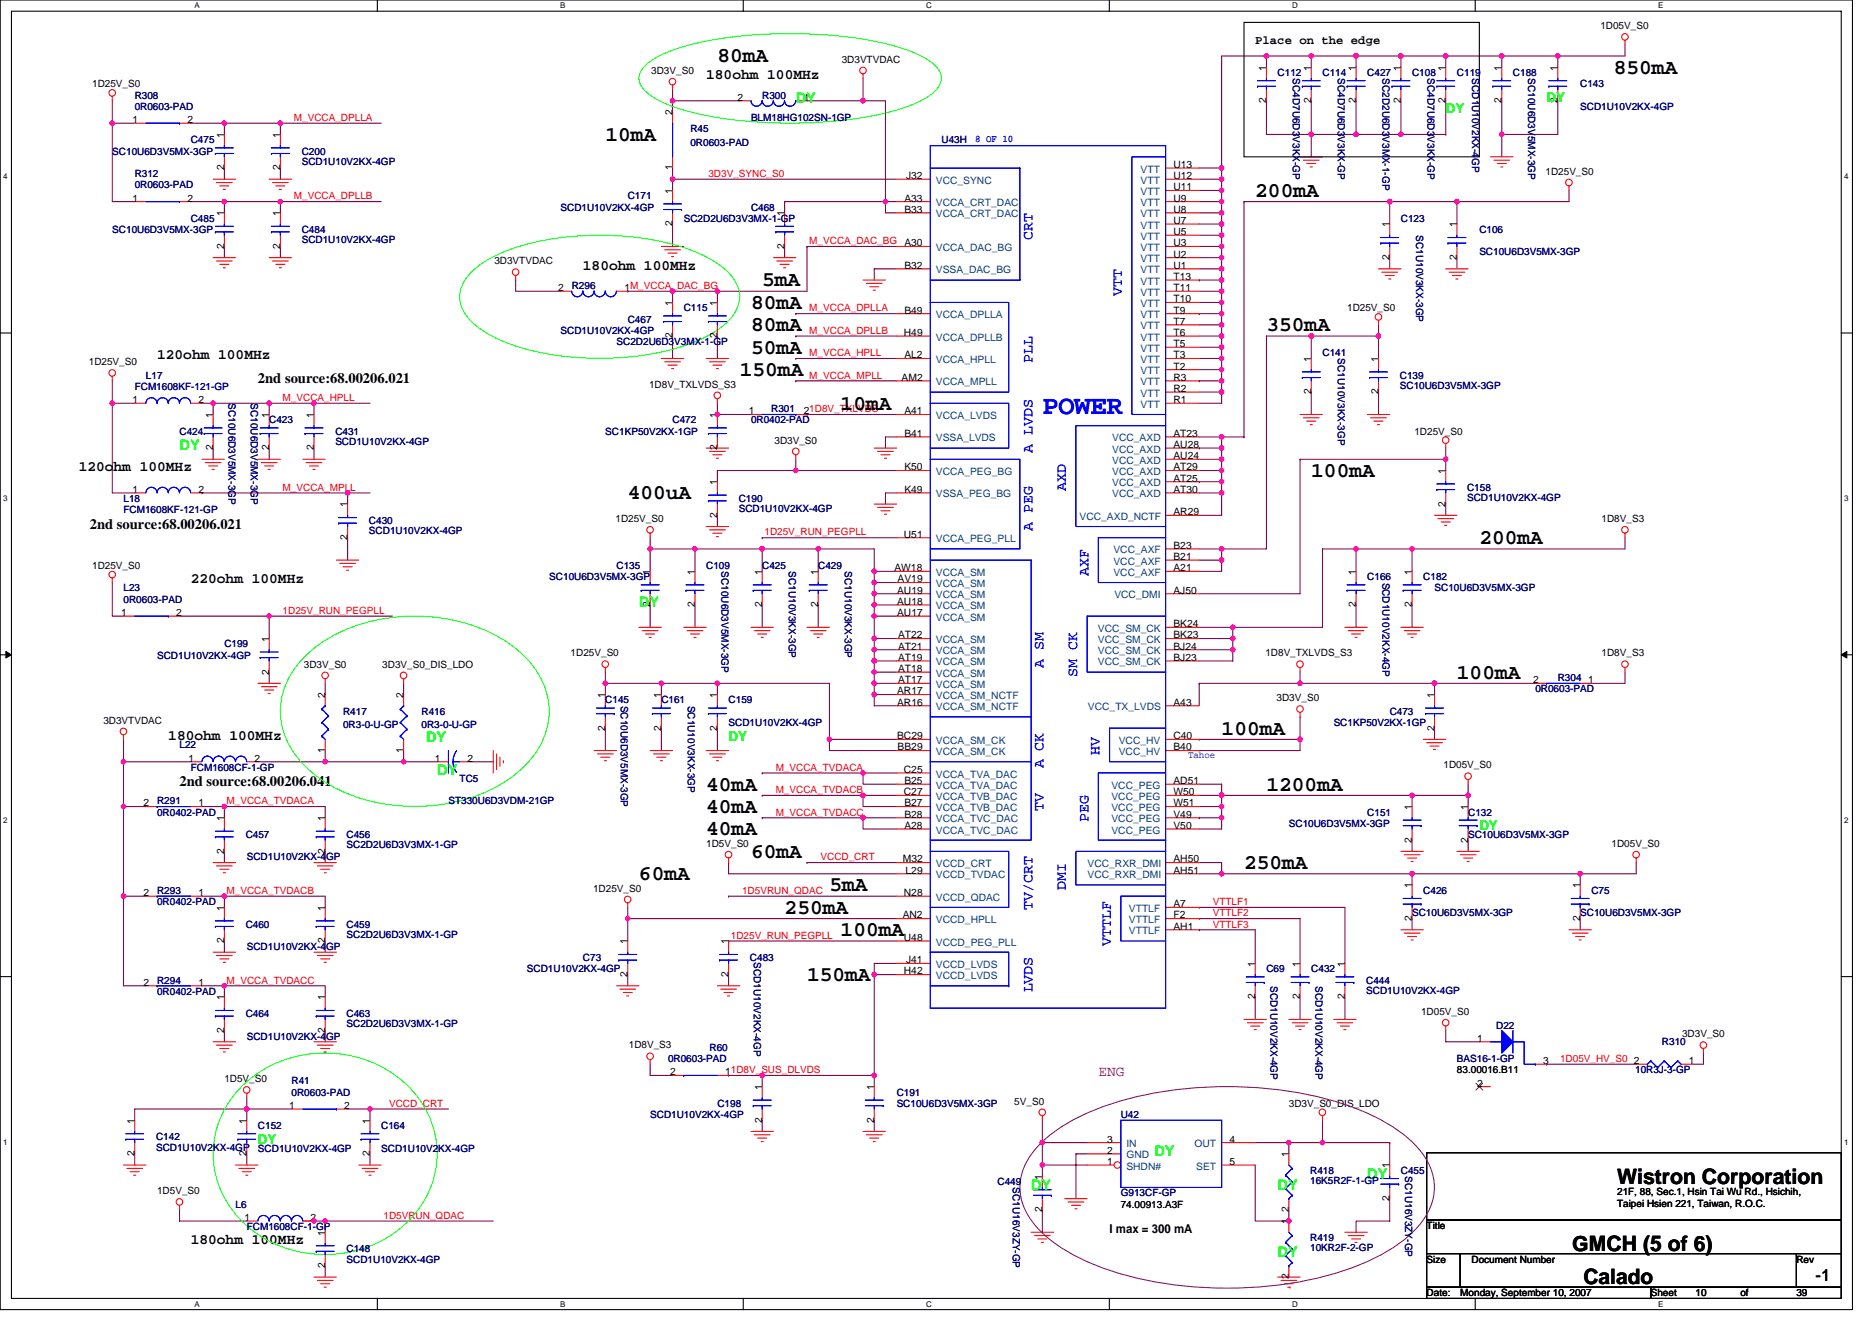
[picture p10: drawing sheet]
<svg xmlns="http://www.w3.org/2000/svg" width="297mm" height="210mm" viewBox="0 0 297 210" stroke-linecap="round" stroke-linejoin="round" font-family="sans-serif">
<defs><g id="words">
<text font-size="4.3" fill="#00f" x="165.4" y="65.8">POWER</text>
<g font-size="3.4">
<text x="113.8" y="9.9">80mA</text>
<text x="256.1" y="11.7">850mA</text>
<text x="96.1" y="22.4">10mA</text>
<text x="199.2" y="31.2">200mA</text>
<text x="120.9" y="45.5">5mA</text>
<text x="119.2" y="52.6">80mA</text>
<text x="119.2" y="49">80mA</text>
<text x="201" y="52.6">350mA</text>
<text x="117.4" y="59.7">150mA</text>
<text x="119.2" y="56.1">50mA</text>
<text x="133.4" y="65">10mA</text>
<text x="208.1" y="75.7">100mA</text>
<text x="99.6" y="79.2">400uA</text>
<text x="234.7" y="86.4">200mA</text>
<text x="231.2" y="107.7">100mA</text>
<text x="193.8" y="116.6">100mA</text>
<text x="112.1" y="125.5">40mA</text>
<text x="201" y="125.5">1200mA</text>
<text x="112.1" y="129">40mA</text>
<text x="112.1" y="132.6">40mA</text>
<text x="119.2" y="136.1">60mA</text>
<text x="197.4" y="137.9">250mA</text>
<text x="101.4" y="139.7">60mA</text>
<text x="131.6" y="141.5">5mA</text>
<text x="124.5" y="145">250mA</text>
<text x="133.4" y="148.6">100mA</text>
<text x="128.1" y="155.7">150mA</text>
<text x="256.6" y="187.9">Wistron Corporation</text>
<text x="249.5" y="198.5">GMCH (5 of 6)</text>
<text x="251.3" y="203.9">Calado</text>
</g>
<text font-size="2.6" x="288.1" y="203.3">-1</text>
<g font-size="2.3">
<text x="112.1" y="12.6">180ohm 100MHz</text>
<text x="92.5" y="42.8">180ohm 100MHz</text>
<text x="24.9" y="57">120ohm 100MHz</text>
<text x="40.9" y="60.8">2nd source:68.00206.021</text>
<text x="12.5" y="74.8">120ohm 100MHz</text>
<text x="14.3" y="83.9">2nd source:68.00206.021</text>
<text x="30.3" y="92.6">220ohm 100MHz</text>
<text x="26.7" y="117.5">180ohm 100MHz</text>
<text x="28.5" y="124.8">2nd source:68.00206.041</text>
<text x="30.3" y="197.5">180ohm 100MHz</text>
</g>
<g font-size="2.3" fill="#00ff40">
<text x="126.3" y="16.4">DY</text>
<text x="28.5" y="71.5">DY</text>
<text x="101.4" y="96.4">DY</text>
<text x="69.4" y="123">DY</text>
<text x="183.2" y="183.5">DY</text>
<text x="163.6" y="188.8">DY</text>
<text x="202.7" y="188.8">DY</text>
<text x="217" y="187">DY</text>
<text x="202.7" y="199.5">DY</text>
</g>
<g font-size="2.3" fill="#00f">
<text x="163.8" y="38.1" transform="rotate(-90 163.8 38.1)">CRT</text>
<text x="178" y="46.9" transform="rotate(-90 178 46.9)">VTT</text>
<text x="163.8" y="57.6" transform="rotate(-90 163.8 57.6)">PLL</text>
<text x="163.8" y="71.8" transform="rotate(-90 163.8 71.8)">A LVDS</text>
<text x="169.1" y="77.9" transform="rotate(-90 169.1 77.9)">AXD</text>
<text x="163.8" y="84.3" transform="rotate(-90 163.8 84.3)">A PEG</text>
<text x="172.7" y="91.4" transform="rotate(-90 172.7 91.4)">AXF</text>
<text x="165.6" y="106" transform="rotate(-90 165.6 106)">A SM</text>
<text x="170.9" y="107.4" transform="rotate(-90 170.9 107.4)">SM CK</text>
<text x="174.5" y="119.8" transform="rotate(-90 174.5 119.8)">HV</text>
<text x="165.6" y="122" transform="rotate(-90 165.6 122)">A CK</text>
<text x="165.6" y="128.7" transform="rotate(-90 165.6 128.7)">TV</text>
<text x="172.7" y="130.5" transform="rotate(-90 172.7 130.5)">PEG</text>
<text x="169.1" y="141.2" transform="rotate(-90 169.1 141.2)">DMI</text>
<text x="163.8" y="144.4" transform="rotate(-90 163.8 144.4)">TV/CRT</text>
<text x="176.3" y="150.1" transform="rotate(-90 176.3 150.1)">VTTLF</text>
<text x="163.8" y="157.5" transform="rotate(-90 163.8 157.5)">LVDS</text>
</g>
<text font-size="2.3" fill="#0f0" x="67.6" y="117.7">DY</text>
<text font-size="2.3" fill="#800080" x="174.3" y="170.8">ENG</text>
<g font-size="2.1" fill="#0f0">
<text x="229.4" y="18">DY</text>
<text x="245.4" y="16.2">DY</text>
<text x="115.6" y="117.5">DY</text>
<text x="234.7" y="131.8">DY</text>
<text x="40.9" y="181.5">DY</text>
</g>
<g font-size="1.9">
<text x="199.2" y="7">Place on the edge</text>
<text x="176.1" y="195.6">I max = 300 mA</text>
</g>
<g font-size="1.6">
<text x="253.9" y="4.6">1D05V_S0</text>
<text x="103.3" y="11.7">3D3V_S0</text>
<text x="133.6" y="9.9">3D3VTVDAC</text>
<text x="200.9" y="11.2" transform="rotate(-90 200.9 11.2)">1</text>
<text x="208" y="11.2" transform="rotate(-90 208 11.2)">1</text>
<text x="215.2" y="11.2" transform="rotate(-90 215.2 11.2)">1</text>
<text x="222.3" y="11.2" transform="rotate(-90 222.3 11.2)">1</text>
<text x="229.4" y="11.2" transform="rotate(-90 229.4 11.2)">1</text>
<text x="238.3" y="11.2" transform="rotate(-90 238.3 11.2)">1</text>
<text x="247.2" y="11.2" transform="rotate(-90 247.2 11.2)">1</text>
<text x="14.6" y="13.9">1D25V_S0</text>
<text x="117" y="16">2</text>
<text x="127.5" y="16">1</text>
<text x="200.9" y="16.4" transform="rotate(-90 200.9 16.4)">2</text>
<text x="208" y="16.4" transform="rotate(-90 208 16.4)">2</text>
<text x="215.2" y="16.4" transform="rotate(-90 215.2 16.4)">2</text>
<text x="222.3" y="16.4" transform="rotate(-90 222.3 16.4)">2</text>
<text x="229.4" y="16.4" transform="rotate(-90 229.4 16.4)">2</text>
<text x="238.3" y="16.4" transform="rotate(-90 238.3 16.4)">2</text>
<text x="247.2" y="16.4" transform="rotate(-90 247.2 16.4)">2</text>
<text x="21" y="19.5">1</text>
<text x="29.7" y="19.5">2</text>
<text x="35.6" y="21.9" transform="rotate(-90 35.6 21.9)">1</text>
<text x="44.5" y="21.9" transform="rotate(-90 44.5 21.9)">1</text>
<text x="106.7" y="18.3" transform="rotate(-90 106.7 18.3)">2</text>
<text x="35.6" y="27.1" transform="rotate(-90 35.6 27.1)">2</text>
<text x="44.5" y="27.1" transform="rotate(-90 44.5 27.1)">2</text>
<text x="106.7" y="27.1" transform="rotate(-90 106.7 27.1)">1</text>
<text x="143.8" y="28.4">J32</text>
<text x="186.2" y="28.4">U12</text>
<text x="186.2" y="26.6">U13</text>
<text x="245.2" y="27.7">1D25V_S0</text>
<text x="21" y="32">1</text>
<text x="29.7" y="32">2</text>
<text x="35.6" y="34.3" transform="rotate(-90 35.6 34.3)">1</text>
<text x="44.5" y="34.3" transform="rotate(-90 44.5 34.3)">1</text>
<text x="106.7" y="35.9" transform="rotate(-90 106.7 35.9)">2</text>
<text x="106.7" y="30.8" transform="rotate(-90 106.7 30.8)">1</text>
<text x="124.5" y="34.3" transform="rotate(-90 124.5 34.3)">1</text>
<text x="143.5" y="32">A33</text>
<text x="143.5" y="33.8">B33</text>
<text x="186.2" y="30.2">U11</text>
<text x="186.2" y="35.5">U7</text>
<text x="186.2" y="33.8">U8</text>
<text x="186.2" y="32">U9</text>
<text x="35.6" y="39.5" transform="rotate(-90 35.6 39.5)">2</text>
<text x="44.5" y="39.5" transform="rotate(-90 44.5 39.5)">2</text>
<text x="78.4" y="42">3D3VTVDAC</text>
<text x="124.5" y="39.5" transform="rotate(-90 124.5 39.5)">2</text>
<text x="186.2" y="40.9">U2</text>
<text x="186.2" y="39.1">U3</text>
<text x="186.2" y="37.3">U5</text>
<text x="220.5" y="41.3" transform="rotate(-90 220.5 41.3)">2</text>
<text x="220.5" y="36.1" transform="rotate(-90 220.5 36.1)">1</text>
<text x="231.2" y="41.3" transform="rotate(-90 231.2 41.3)">2</text>
<text x="231.2" y="36.1" transform="rotate(-90 231.2 36.1)">1</text>
<text x="88.6" y="46.2">2</text>
<text x="99.1" y="46.2">1M_VCCA_DAC_BG</text>
<text x="143.5" y="42.7">B32</text>
<text x="186.2" y="48">T10</text>
<text x="186.2" y="46.2">T11</text>
<text x="186.2" y="44.4">T13</text>
<text x="186.2" y="42.7">U1</text>
<text x="106.7" y="53.7" transform="rotate(-90 106.7 53.7)">2</text>
<text x="106.7" y="48.5" transform="rotate(-90 106.7 48.5)">1</text>
<text x="113.8" y="53.7" transform="rotate(-90 113.8 53.7)">2</text>
<text x="113.8" y="48.5" transform="rotate(-90 113.8 48.5)">1</text>
<text x="143.4" y="53.3">H49</text>
<text x="143.5" y="49.8">B49</text>
<text x="186.2" y="53.3">T6</text>
<text x="186.2" y="51.5">T7</text>
<text x="186.2" y="49.8">T9</text>
<text x="213.8" y="49.4">1D25V_S0</text>
<text x="14.1" y="58">1D25V_S0</text>
<text x="143.5" y="56.9">AL2</text>
<text x="186.2" y="58.7">T2</text>
<text x="186.2" y="56.9">T3</text>
<text x="186.2" y="55.1">T5</text>
<text x="208" y="57.4" transform="rotate(-90 208 57.4)">1</text>
<text x="218.7" y="57.4" transform="rotate(-90 218.7 57.4)">1</text>
<text x="21" y="64">1</text>
<text x="31.5" y="64">2</text>
<text x="103" y="61.5">1D8V_TXLVDS_S3</text>
<text x="118.8" y="65.8">1</text>
<text x="127.5" y="65.8">21D8V_TXLVDS</text>
<text x="143.1" y="60.4">AM2</text>
<text x="143.5" y="65.8">A41</text>
<text x="186.2" y="64">R1</text>
<text x="186.2" y="62.2">R2</text>
<text x="186.2" y="60.4">R3</text>
<text x="208" y="62.6" transform="rotate(-90 208 62.6)">2</text>
<text x="218.7" y="62.6" transform="rotate(-90 218.7 62.6)">2</text>
<text x="33.8" y="71.5" transform="rotate(-90 33.8 71.5)">2</text>
<text x="33.8" y="66.3" transform="rotate(-90 33.8 66.3)">1</text>
<text x="42.7" y="71.5" transform="rotate(-90 42.7 71.5)">2</text>
<text x="42.7" y="66.3" transform="rotate(-90 42.7 66.3)">1</text>
<text x="49.8" y="71.5" transform="rotate(-90 49.8 71.5)">2</text>
<text x="49.8" y="66.3" transform="rotate(-90 49.8 66.3)">1</text>
<text x="113.8" y="71.5" transform="rotate(-90 113.8 71.5)">2</text>
<text x="113.8" y="66.3" transform="rotate(-90 113.8 66.3)">1</text>
<text x="122.9" y="70.4">3D3V_S0</text>
<text x="143.5" y="69.3">B41</text>
<text x="186.2" y="71.1">AU28</text>
<text x="186.2" y="69.3">AT23</text>
<text x="224.4" y="69">1D25V_S0</text>
<text x="113.8" y="77" transform="rotate(-90 113.8 77)">1</text>
<text x="143.5" y="74.7">K50</text>
<text x="186.2" y="72.9">AU24</text>
<text x="186.2" y="76.4">AT25</text>
<text x="186.2" y="74.7">AT29</text>
<text x="229.4" y="75.2" transform="rotate(-90 229.4 75.2)">1</text>
<text x="21" y="78.2">1</text>
<text x="31.5" y="78.2">2</text>
<text x="55.1" y="80.5" transform="rotate(-90 55.1 80.5)">1</text>
<text x="97.7" y="82.8">1D25V_S0</text>
<text x="113.8" y="82.2" transform="rotate(-90 113.8 82.2)">2</text>
<text x="143.5" y="78.2">K49</text>
<text x="186.2" y="81.8">AR29</text>
<text x="186.2" y="78.2">AT30</text>
<text x="229.4" y="80.4" transform="rotate(-90 229.4 80.4)">2</text>
<text x="254.1" y="82.8">1D8V_S3</text>
<text x="55.1" y="85.7" transform="rotate(-90 55.1 85.7)">2</text>
<text x="143.4" y="85.3">U51</text>
<text x="186.2" y="88.9">B21</text>
<text x="186.2" y="87.1">B23</text>
<text x="14.6" y="90.3">1D25V_S0</text>
<text x="103.1" y="91.2" transform="rotate(-90 103.1 91.2)">1</text>
<text x="110.3" y="91.2" transform="rotate(-90 110.3 91.2)">1</text>
<text x="120.9" y="91.2" transform="rotate(-90 120.9 91.2)">1</text>
<text x="129.8" y="91.2" transform="rotate(-90 129.8 91.2)">1</text>
<text x="141.9" y="90.7">AW18</text>
<text x="142.3" y="94.2">AU19</text>
<text x="142.3" y="96">AU18</text>
<text x="142.4" y="92.4">AV19</text>
<text x="186.2" y="94.2">AJ50</text>
<text x="186.2" y="90.7">A21</text>
<text x="215.2" y="91.2" transform="rotate(-90 215.2 91.2)">1</text>
<text x="224" y="91.2" transform="rotate(-90 224 91.2)">1</text>
<text x="19.2" y="97.8">1</text>
<text x="28" y="97.8">2</text>
<text x="42.7" y="101.9" transform="rotate(-90 42.7 101.9)">1</text>
<text x="103.1" y="96.4" transform="rotate(-90 103.1 96.4)">2</text>
<text x="110.3" y="96.4" transform="rotate(-90 110.3 96.4)">2</text>
<text x="120.9" y="96.4" transform="rotate(-90 120.9 96.4)">2</text>
<text x="129.8" y="96.4" transform="rotate(-90 129.8 96.4)">2</text>
<text x="142.3" y="97.8">AU17</text>
<text x="142.5" y="101.3">AT22</text>
<text x="186.2" y="101.3">BK23</text>
<text x="186.2" y="99.5">BK24</text>
<text x="215.2" y="96.4" transform="rotate(-90 215.2 96.4)">2</text>
<text x="224" y="96.4" transform="rotate(-90 224 96.4)">2</text>
<text x="42.7" y="107.1" transform="rotate(-90 42.7 107.1)">2</text>
<text x="48.2" y="106">3D3V_S0</text>
<text x="60.7" y="106">3D3V_S0_DIS_LDO</text>
<text x="90.5" y="104.2">1D25V_S0</text>
<text x="142.5" y="106.7">AT18</text>
<text x="142.5" y="104.9">AT19</text>
<text x="142.5" y="103.1">AT21</text>
<text x="186.2" y="104.9">BJ23</text>
<text x="186.2" y="103.1">BJ24</text>
<text x="200.8" y="104.2">1D8V_TXLVDS_S3</text>
<text x="254.1" y="104.2">1D8V_S3</text>
<text x="51.6" y="110.8" transform="rotate(-90 51.6 110.8)">2</text>
<text x="64" y="110.8" transform="rotate(-90 64 110.8)">2</text>
<text x="96" y="110.8" transform="rotate(-90 96 110.8)">1</text>
<text x="104.9" y="110.8" transform="rotate(-90 104.9 110.8)">1</text>
<text x="113.8" y="110.8" transform="rotate(-90 113.8 110.8)">1</text>
<text x="142.3" y="112">AR16</text>
<text x="142.3" y="110.2">AR17</text>
<text x="142.5" y="108.4">AT17</text>
<text x="186.2" y="112">A43</text>
<text x="202.6" y="111.3">3D3V_S0</text>
<text x="227.6" y="110.8" transform="rotate(-90 227.6 110.8)">1</text>
<text x="243.3" y="108.4">2</text>
<text x="252" y="108.4">1</text>
<text x="16.4" y="114.9">3D3VTVDAC</text>
<text x="51.6" y="119.5" transform="rotate(-90 51.6 119.5)">1</text>
<text x="64" y="119.5" transform="rotate(-90 64 119.5)">1</text>
<text x="96" y="116" transform="rotate(-90 96 116)">2</text>
<text x="104.9" y="116" transform="rotate(-90 104.9 116)">2</text>
<text x="113.8" y="116" transform="rotate(-90 113.8 116)">2</text>
<text x="142.3" y="117.3">BC29</text>
<text x="142.4" y="119.1">BB29</text>
<text x="186.2" y="117.3">C40</text>
<text x="186.2" y="119.1">B40</text>
<text x="227.6" y="116" transform="rotate(-90 227.6 116)">2</text>
<text x="29.9" y="120.9">1</text>
<text x="40.4" y="120.9">2</text>
<text x="69" y="120.9">1</text>
<text x="74.2" y="120.9">2</text>
<text x="143.4" y="122.7">C25</text>
<text x="143.5" y="124.4">B25</text>
<text x="186.2" y="124.4">AD51</text>
<text x="229" y="122">1D05V_S0</text>
<text x="22.8" y="128">2</text>
<text x="31.5" y="128">1</text>
<text x="35.6" y="130.3" transform="rotate(-90 35.6 130.3)">1</text>
<text x="51.6" y="130.3" transform="rotate(-90 51.6 130.3)">1</text>
<text x="143.4" y="126.2">C27</text>
<text x="143.5" y="131.6">A28</text>
<text x="143.5" y="128">B27</text>
<text x="143.5" y="129.8">B28</text>
<text x="186.2" y="129.8">V49</text>
<text x="186.2" y="131.6">V50</text>
<text x="186.2" y="126.2">W50</text>
<text x="186.2" y="128">W51</text>
<text x="224" y="128.5" transform="rotate(-90 224 128.5)">1</text>
<text x="232.9" y="128.5" transform="rotate(-90 232.9 128.5)">1</text>
<text x="35.6" y="135.5" transform="rotate(-90 35.6 135.5)">2</text>
<text x="51.6" y="135.5" transform="rotate(-90 51.6 135.5)">2</text>
<text x="112.1" y="134.4">1D5V_S0</text>
<text x="143.3" y="136.9">M32</text>
<text x="186.2" y="136.9">AH50</text>
<text x="224" y="133.7" transform="rotate(-90 224 133.7)">2</text>
<text x="232.9" y="133.7" transform="rotate(-90 232.9 133.7)">2</text>
<text x="255.7" y="134.4">1D05V_S0</text>
<text x="22.8" y="142.2">2</text>
<text x="31.5" y="142.2">1</text>
<text x="94.1" y="141.5">1D25V_S0</text>
<text x="143.4" y="142.2">N28</text>
<text x="143.7" y="138.7">L29</text>
<text x="186.2" y="138.7">AH51</text>
<text x="186.2" y="144">A7</text>
<text x="224" y="141" transform="rotate(-90 224 141)">1</text>
<text x="250.7" y="141" transform="rotate(-90 250.7 141)">1</text>
<text x="35.6" y="149.7" transform="rotate(-90 35.6 149.7)">2</text>
<text x="35.6" y="144.5" transform="rotate(-90 35.6 144.5)">1</text>
<text x="51.6" y="149.7" transform="rotate(-90 51.6 149.7)">2</text>
<text x="51.6" y="144.5" transform="rotate(-90 51.6 144.5)">1</text>
<text x="99.6" y="149.9" transform="rotate(-90 99.6 149.9)">1</text>
<text x="115.6" y="149.9" transform="rotate(-90 115.6 149.9)">1</text>
<text x="143.2" y="145.8">AN2</text>
<text x="143.4" y="149.3">U48</text>
<text x="186.2" y="147.6">AH1</text>
<text x="186.2" y="145.8">F2</text>
<text x="224" y="146.2" transform="rotate(-90 224 146.2)">2</text>
<text x="250.7" y="146.2" transform="rotate(-90 250.7 146.2)">2</text>
<text x="99.6" y="155.1" transform="rotate(-90 99.6 155.1)">2</text>
<text x="115.6" y="155.1" transform="rotate(-90 115.6 155.1)">2</text>
<text x="143.4" y="154.7">H42</text>
<text x="143.8" y="152.9">J41</text>
<text x="199.2" y="153.4" transform="rotate(-90 199.2 153.4)">1</text>
<text x="206.3" y="153.4" transform="rotate(-90 206.3 153.4)">1</text>
<text x="213.4" y="153.4" transform="rotate(-90 213.4 153.4)">1</text>
<text x="22.8" y="156.4">2</text>
<text x="31.5" y="156.4">1</text>
<text x="35.6" y="158.8" transform="rotate(-90 35.6 158.8)">1</text>
<text x="51.6" y="158.8" transform="rotate(-90 51.6 158.8)">1</text>
<text x="199.2" y="158.6" transform="rotate(-90 199.2 158.6)">2</text>
<text x="206.3" y="158.6" transform="rotate(-90 206.3 158.6)">2</text>
<text x="213.4" y="158.6" transform="rotate(-90 213.4 158.6)">2</text>
<text x="225.5" y="161.1">1D05V_S0</text>
<text x="35.6" y="164" transform="rotate(-90 35.6 164)">2</text>
<text x="51.6" y="164" transform="rotate(-90 51.6 164)">2</text>
<text x="99.8" y="166.4">1D8V_S3</text>
<text x="234.4" y="165.3">1</text>
<text x="266.9" y="164.6">3D3V_S0</text>
<text x="35.6" y="171.7">1D5V_S0</text>
<text x="106.4" y="170.7">2</text>
<text x="115.1" y="170.7">11D8V_SUS_DLVDS</text>
<text x="120.9" y="173" transform="rotate(-90 120.9 173)">1</text>
<text x="138.7" y="173" transform="rotate(-90 138.7 173)">1</text>
<text x="231.2" y="170.3">83.00016.B11</text>
<text x="234.4" y="172.4">2</text>
<text x="244.9" y="168.9">3</text>
<text x="259.3" y="168.9">2</text>
<text x="268" y="168.9">1</text>
<text x="21.4" y="178.3" transform="rotate(-90 21.4 178.3)">1</text>
<text x="39.1" y="178.3" transform="rotate(-90 39.1 178.3)">1</text>
<text x="45.9" y="176">1</text>
<text x="54.6" y="176">2</text>
<text x="58.7" y="178.3" transform="rotate(-90 58.7 178.3)">1</text>
<text x="120.9" y="178.2" transform="rotate(-90 120.9 178.2)">2</text>
<text x="138.7" y="178.2" transform="rotate(-90 138.7 178.2)">2</text>
<text x="160.9" y="175.3">5V_S0</text>
<text x="204.5" y="175.7">3D3V_S0_DIS_LDO</text>
<text x="21.4" y="183.5" transform="rotate(-90 21.4 183.5)">2</text>
<text x="39.1" y="183.5" transform="rotate(-90 39.1 183.5)">2</text>
<text x="58.7" y="183.5" transform="rotate(-90 58.7 183.5)">2</text>
<text x="175.7" y="184.9">1</text>
<text x="175.7" y="183.1">2</text>
<text x="175.7" y="181.3">3</text>
<text x="195.1" y="184.9">5</text>
<text x="195.1" y="181.3">4</text>
<text x="204.5" y="183.7" transform="rotate(-90 204.5 183.7)">1</text>
<text x="220.5" y="185.4" transform="rotate(-90 220.5 185.4)">1</text>
<text x="24.9" y="189.5">1D5V_S0</text>
<text x="165.4" y="187.2" transform="rotate(-90 165.4 187.2)">1</text>
<text x="177.8" y="191.7">74.00913.A3F</text>
<text x="220.5" y="190.6" transform="rotate(-90 220.5 190.6)">2</text>
<text x="256.6" y="189.7">21F, 88, Sec.1, Hsin Tai Wu Rd., Hsichih,</text>
<text x="256.6" y="191.5">Taipei Hsien 221, Taiwan, R.O.C.</text>
<text x="38.8" y="193.8">1</text>
<text x="49.3" y="193.8">2</text>
<text x="51.6" y="196.1" transform="rotate(-90 51.6 196.1)">1</text>
<text x="165.4" y="192.4" transform="rotate(-90 165.4 192.4)">2</text>
<text x="204.5" y="194.3" transform="rotate(-90 204.5 194.3)">1</text>
<text x="204.5" y="192.4" transform="rotate(-90 204.5 192.4)">2</text>
<text x="226.4" y="195.1">Title</text>
<text x="51.6" y="201.3" transform="rotate(-90 51.6 201.3)">2</text>
<text x="204.5" y="203.1" transform="rotate(-90 204.5 203.1)">2</text>
<text x="226.4" y="200.4">Size</text>
<text x="233.5" y="200.4">Document Number</text>
<text x="285" y="200.4">Rev</text>
<text x="226.4" y="205.7">Date:</text>
<text x="231.7" y="205.7">Monday, September 10, 2007</text>
<text x="261.9" y="205.7">Sheet</text>
<text x="269" y="205.7">10</text>
<text x="276.2" y="205.7">of</text>
<text x="285" y="205.7">39</text>
</g>
<g font-size="1.6" fill="#000080">
<text x="21.4" y="15.6">R308</text>
<text x="21.4" y="17.4">0R0603-PAD</text>
<text x="120.9" y="15.6">R300</text>
<text x="202.7" y="12.1">C112</text>
<text x="205.2" y="12.4" transform="rotate(90 205.2 12.4)">SC4D7U6D3V3KX-GP</text>
<text x="209.8" y="12.1">C114</text>
<text x="212.3" y="12.4" transform="rotate(90 212.3 12.4)">SC4D7U6D3V3KX-GP</text>
<text x="217" y="12.1">C427</text>
<text x="219.4" y="12.4" transform="rotate(90 219.4 12.4)">SC2D2U6D3V3MX-1-GP</text>
<text x="224.1" y="12.1">C108</text>
<text x="226.5" y="12.4" transform="rotate(90 226.5 12.4)">SC4D7U6D3V3KX-GP</text>
<text x="231.2" y="12.1">C119</text>
<text x="233.6" y="12.4" transform="rotate(90 233.6 12.4)">SCD1U10V2KX-4GP</text>
<text x="240.1" y="12.1">C188</text>
<text x="242.5" y="12.4" transform="rotate(90 242.5 12.4)">SC10U6D3V5MX-3GP</text>
<text x="250.7" y="13.9">C143</text>
<text x="250.7" y="17.4">SCD1U10V2KX-4GP</text>
<text x="30.3" y="22.8">C475</text>
<text x="109.6" y="21">R45</text>
<text x="109.6" y="23.1">0R0603-PAD</text>
<text x="119.2" y="19.2">BLM18HG102SN-1GP</text>
<text x="149.4" y="22.8">U43H</text>
<text x="17.8" y="24.5">SC10U6D3V5MX-3GP</text>
<text x="21.4" y="28.1">R312</text>
<text x="21.4" y="29.9">0R0603-PAD</text>
<text x="47.9" y="24.5">C200</text>
<text x="47.9" y="26.1">SCD1U10V2KX-4GP</text>
<text x="30.3" y="35.2">C485</text>
<text x="88.9" y="33.4">SCD1U10V2KX-4GP</text>
<text x="99.6" y="31.6">C171</text>
<text x="108.5" y="35.2">SC2D2U6D3V3MX-1-GP</text>
<text x="119.2" y="33.4">C468</text>
<text x="222.3" y="35.2">C123</text>
<text x="17.8" y="37">SC10U6D3V5MX-3GP</text>
<text x="47.9" y="37">C484</text>
<text x="47.9" y="38.6">SCD1U10V2KX-4GP</text>
<text x="224.7" y="37.3" transform="rotate(90 224.7 37.3)">SC1U10V3KX-3GP</text>
<text x="234.7" y="37">C106</text>
<text x="234.7" y="40.5">SC10U6D3V5MX-3GP</text>
<text x="90.7" y="45.9">R296</text>
<text x="88.9" y="53">SCD1U10V2KX-4GP</text>
<text x="99.6" y="51.2">C467</text>
<text x="108.5" y="49.4">C115</text>
<text x="97.8" y="54.8">SC2D2U6D3V3MX-1-GP</text>
<text x="209.8" y="56.5">C141</text>
<text x="212.3" y="56.9" transform="rotate(90 212.3 56.9)">SC1U10V3KX-3GP</text>
<text x="21.4" y="61.9">FCM1608KF-121-GP</text>
<text x="23.2" y="60.1">L17</text>
<text x="36.3" y="64" transform="rotate(90 36.3 64)">SC10U6D3V5MX-3GP</text>
<text x="39.8" y="64" transform="rotate(90 39.8 64)">SC10U6D3V5MX-3GP</text>
<text x="122.4" y="65.4">R301</text>
<text x="222.1" y="60.1">C139</text>
<text x="222.1" y="61.7">SC10U6D3V5MX-3GP</text>
<text x="28.5" y="69">C424</text>
<text x="42.7" y="67.2">C423</text>
<text x="53.2" y="69">C431</text>
<text x="53.2" y="70.6">SCD1U10V2KX-4GP</text>
<text x="96.1" y="69">SC1KP50V2KX-1GP</text>
<text x="106.7" y="67.2">C472</text>
<text x="119.2" y="67.2">0R0402-PAD</text>
<text x="232.8" y="77.9">C158</text>
<text x="19.6" y="79.7">L18</text>
<text x="19.6" y="81.4">FCM1608KF-121-GP</text>
<text x="58.5" y="83.2">C430</text>
<text x="117.2" y="79.7">C190</text>
<text x="117.2" y="81.3">SCD1U10V2KX-4GP</text>
<text x="232.8" y="79.5">SCD1U10V2KX-4GP</text>
<text x="58.5" y="84.8">SCD1U10V2KX-4GP</text>
<text x="19.6" y="93.9">L23</text>
<text x="19.6" y="95.7">0R0603-PAD</text>
<text x="87.2" y="92.1">SC10U6D3V5MX-3GP</text>
<text x="97.8" y="90.3">C135</text>
<text x="112.1" y="90.3">C109</text>
<text x="114.5" y="90.7" transform="rotate(90 114.5 90.7)">SC10U6D3V5MX-3GP</text>
<text x="120.9" y="90.3">C425</text>
<text x="125.2" y="90.7" transform="rotate(90 125.2 90.7)">SC1U10V3KX-3GP</text>
<text x="129.8" y="90.3">C429</text>
<text x="134" y="90.7" transform="rotate(90 134 90.7)">SC1U10V3KX-3GP</text>
<text x="217" y="92.1">C166</text>
<text x="219.4" y="92.5" transform="rotate(90 219.4 92.5)">SCD1U10V2KX-4GP</text>
<text x="225.8" y="92.1">C182</text>
<text x="227.6" y="93.9">SC10U6D3V5MX-3GP</text>
<text x="24.9" y="104.5">SCD1U10V2KX-4GP</text>
<text x="35.6" y="102.8">C199</text>
<text x="54.4" y="113.4">R417</text>
<text x="66.9" y="113.4">R416</text>
<text x="96.1" y="111.7">C145</text>
<text x="98.5" y="112" transform="rotate(90 98.5 112)">SC10U6D3V5MX-3GP</text>
<text x="104.9" y="111.7">C161</text>
<text x="109.2" y="112" transform="rotate(90 109.2 112)">SC1U10V3KX-3GP</text>
<text x="115.6" y="111.7">C159</text>
<text x="220.5" y="113.4">C473</text>
<text x="243.6" y="109.9">0R0603-PAD</text>
<text x="247.2" y="108.1">R304</text>
<text x="28.5" y="118.8">L22</text>
<text x="54.4" y="115.6">0R3-0-U-GP</text>
<text x="66.9" y="115.6">0R3-0-U-GP</text>
<text x="115.6" y="115.2">SCD1U10V2KX-4GP</text>
<text x="211.6" y="115.2">SC1KP50V2KX-1GP</text>
<text x="30.3" y="122.3">FCM1608CF-1-GP</text>
<text x="72.9" y="124.1">TC5</text>
<text x="24.9" y="127.7">R291</text>
<text x="24.9" y="129.4">0R0402-PAD</text>
<text x="71.2" y="127.7">ST330U6D3VDM-21GP</text>
<text x="204.5" y="131.2">SC10U6D3V5MX-3GP</text>
<text x="217" y="129.4">C151</text>
<text x="233" y="129.4">C132</text>
<text x="39" y="133">C457</text>
<text x="39.2" y="136.5">SCD1U10V2KX-4GP</text>
<text x="55" y="133">C456</text>
<text x="55" y="134.6">SC2D2U6D3V3MX-1-GP</text>
<text x="233" y="133">SC10U6D3V5MX-3GP</text>
<text x="24.9" y="141.9">R293</text>
<text x="24.9" y="143.7">0R0402-PAD</text>
<text x="225.8" y="141.9">C426</text>
<text x="252.5" y="141.9">C75</text>
<text x="39" y="147.2">C460</text>
<text x="55" y="147.2">C459</text>
<text x="55" y="148.8">SC2D2U6D3V3MX-1-GP</text>
<text x="224.1" y="145.4">SC10U6D3V5MX-3GP</text>
<text x="250.7" y="145.4">SC10U6D3V5MX-3GP</text>
<text x="39.2" y="150.8">SCD1U10V2KX-4GP</text>
<text x="83.6" y="154.3">SCD1U10V2KX-4GP</text>
<text x="92.5" y="152.5">C73</text>
<text x="119" y="152.5">C483</text>
<text x="119.6" y="152.7" transform="rotate(90 119.6 152.7)">SCD1U10V2KX-4GP</text>
<text x="201" y="154.3">C69</text>
<text x="208.1" y="154.3">C432</text>
<text x="24.9" y="156.1">R294</text>
<text x="24.9" y="157.9">0R0402-PAD</text>
<text x="39" y="161.4">C464</text>
<text x="55" y="161.4">C463</text>
<text x="201.6" y="156.5" transform="rotate(90 201.6 156.5)">SCD1U10V2KX-4GP</text>
<text x="208.7" y="156.5" transform="rotate(90 208.7 156.5)">SCD1U10V2KX-4GP</text>
<text x="216.8" y="156.1">C444</text>
<text x="216.8" y="157.7">SCD1U10V2KX-4GP</text>
<text x="39.2" y="165">SCD1U10V2KX-4GP</text>
<text x="55" y="163">SC2D2U6D3V3MX-1-GP</text>
<text x="112.6" y="166.8">R60</text>
<text x="237.4" y="163.4">D22</text>
<text x="263.7" y="165.9">R310</text>
<text x="46.3" y="172.1">R41</text>
<text x="46.3" y="173.9">0R0603-PAD</text>
<text x="106" y="168.6">0R0603-PAD</text>
<text x="142.3" y="173.9">C191</text>
<text x="231.2" y="168.6">BAS16-1-GP</text>
<text x="259.5" y="170.3">10R3J-3-GP</text>
<text x="40.9" y="179.2">C152</text>
<text x="60.5" y="179.2">C164</text>
<text x="103.2" y="177.4">SCD1U10V2KX-4GP</text>
<text x="113.8" y="175.7">C198</text>
<text x="142.3" y="175.7">SC10U6D3V5MX-3GP</text>
<text x="177.8" y="177.4">U42</text>
<text x="24.8" y="181">C142</text>
<text x="24.8" y="182.6">SCD1U10V2KX-4GP</text>
<text x="40.9" y="182.8">SCD1U10V2KX-4GP</text>
<text x="60.5" y="182.8">SCD1U10V2KX-4GP</text>
<text x="37.4" y="191.7">L6</text>
<text x="158.3" y="188.1">C449</text>
<text x="160.7" y="188.5" transform="rotate(90 160.7 188.5)">SC1U16V3ZY-GP</text>
<text x="177.8" y="189.9">G913CF-GP</text>
<text x="207.9" y="186.3">R418</text>
<text x="207.9" y="187.9">16K5R2F-1-GP</text>
<text x="222.3" y="186.3">C455</text>
<text x="222.9" y="186.7" transform="rotate(90 222.9 186.7)">SC1U16V3ZY-GP</text>
<text x="39.2" y="195.2">FCM1608CF-1-GP</text>
<text x="207.9" y="197">R419</text>
<text x="55" y="198.8">C148</text>
<text x="55" y="200.4">SCD1U10V2KX-4GP</text>
<text x="207.9" y="198.6">10KR2F-2-GP</text>
</g>
<g font-size="1.6" fill="#f00">
<text x="46.6" y="19.2">M_VCCA_DPLLA</text>
<text x="112.4" y="28.1">3D3V_SYNC_S0</text>
<text x="46.6" y="31.6">M_VCCA_DPLLB</text>
<text x="128.4" y="38.8">M_VCCA_DAC_BG A30</text>
<text x="128.4" y="49.4">M_VCCA_DPLLA</text>
<text x="128.4" y="53">M_VCCA_DPLLB</text>
<text x="128.4" y="56.5">M_VCCA_HPLL</text>
<text x="44.8" y="63.6">M_VCCA_HPLL</text>
<text x="128.4" y="60.1">M_VCCA_MPLL</text>
<text x="44.8" y="77.9">M_VCCA_MPLL</text>
<text x="121.3" y="85">1D25V_RUN_PEGPLL</text>
<text x="44.8" y="97.4">1D25V_RUN_PEGPLL</text>
<text x="123.1" y="122.3">M_VCCA_TVDACA</text>
<text x="123.1" y="125.9">M_VCCA_TVDACB</text>
<text x="36" y="127.7">M_VCCA_TVDACA</text>
<text x="123.1" y="129.4">M_VCCA_TVDACC</text>
<text x="130.2" y="136.5">VCCD_CRT</text>
<text x="36" y="141.9">M_VCCA_TVDACB</text>
<text x="117.7" y="141.9">1D5VRUN_QDAC</text>
<text x="192.4" y="143.7">VTTLF1</text>
<text x="116" y="149">1D25V_RUN_PEGPLL</text>
<text x="192.4" y="145.4">VTTLF2</text>
<text x="192.4" y="147.2">VTTLF3</text>
<text x="36" y="156.1">M_VCCA_TVDACC</text>
<text x="247.5" y="168.6">1D05V_HV_S0</text>
<text x="61.7" y="175.7">VCCD_CRT</text>
<text x="60.9" y="193.4">1D5VRUN_QDAC</text>
</g>
<text font-size="1.6" fill="#00f" x="154.7" y="22.6">8 OF 10</text>
<g font-size="1.6" fill="#004080">
<text x="148.5" y="29.2">VCC_SYNC</text>
<text x="181" y="29.2">VTT</text>
<text x="181" y="27.4">VTT</text>
<text x="148.5" y="32.7">VCCA_CRT_DAC</text>
<text x="148.5" y="34.5">VCCA_CRT_DAC</text>
<text x="181" y="30.9">VTT</text>
<text x="181" y="34.5">VTT</text>
<text x="181" y="32.7">VTT</text>
<text x="148.5" y="39.8">VCCA_DAC_BG</text>
<text x="181" y="41.6">VTT</text>
<text x="181" y="39.8">VTT</text>
<text x="181" y="38.1">VTT</text>
<text x="181" y="36.3">VTT</text>
<text x="148.5" y="43.4">VSSA_DAC_BG</text>
<text x="181" y="46.9">VTT</text>
<text x="181" y="45.2">VTT</text>
<text x="181" y="43.4">VTT</text>
<text x="148.5" y="50.5">VCCA_DPLLA</text>
<text x="181" y="48.7">VTT</text>
<text x="181" y="52.3">VTT</text>
<text x="181" y="50.5">VTT</text>
<text x="148.5" y="54.1">VCCA_DPLLB</text>
<text x="148.5" y="57.6">VCCA_HPLL</text>
<text x="181" y="59.4">VTT</text>
<text x="181" y="57.6">VTT</text>
<text x="181" y="55.8">VTT</text>
<text x="181" y="54.1">VTT</text>
<text x="148.5" y="61.2">VCCA_MPLL</text>
<text x="181" y="64.7">VTT</text>
<text x="181" y="62.9">VTT</text>
<text x="181" y="61.2">VTT</text>
<text x="148.5" y="66.5">VCCA_LVDS</text>
<text x="148.5" y="70.1">VSSA_LVDS</text>
<text x="176.5" y="71.8">VCC_AXD</text>
<text x="176.5" y="70.1">VCC_AXD</text>
<text x="148.5" y="75.4">VCCA_PEG_BG</text>
<text x="176.5" y="73.6">VCC_AXD</text>
<text x="176.5" y="77.2">VCC_AXD</text>
<text x="176.5" y="75.4">VCC_AXD</text>
<text x="148.5" y="79">VSSA_PEG_BG</text>
<text x="171.3" y="82.5">VCC_AXD_NCTF</text>
<text x="176.5" y="79">VCC_AXD</text>
<text x="148.5" y="86.1">VCCA_PEG_PLL</text>
<text x="176.7" y="89.6">VCC_AXF</text>
<text x="176.7" y="87.8">VCC_AXF</text>
<text x="148.5" y="91.4">VCCA_SM</text>
<text x="148.5" y="95">VCCA_SM</text>
<text x="148.5" y="93.2">VCCA_SM</text>
<text x="176.7" y="91.4">VCC_AXF</text>
<text x="176.8" y="95">VCC_DMI</text>
<text x="148.5" y="96.7">VCCA_SM</text>
<text x="148.5" y="98.5">VCCA_SM</text>
<text x="174.2" y="100.3">VCC_SM_CK</text>
<text x="148.5" y="107.4">VCCA_SM</text>
<text x="148.5" y="105.6">VCCA_SM</text>
<text x="148.5" y="103.8">VCCA_SM</text>
<text x="148.5" y="102.1">VCCA_SM</text>
<text x="174.2" y="105.6">VCC_SM_CK</text>
<text x="174.2" y="103.8">VCC_SM_CK</text>
<text x="174.2" y="102.1">VCC_SM_CK</text>
<text x="148.5" y="109.2">VCCA_SM</text>
<text x="148.5" y="112.7">VCCA_SM_NCTF</text>
<text x="148.5" y="111">VCCA_SM_NCTF</text>
<text x="172.6" y="112.7">VCC_TX_LVDS</text>
<text x="148.5" y="119.8">VCCA_SM_CK</text>
<text x="148.5" y="118.1">VCCA_SM_CK</text>
<text x="177.5" y="118.1">VCC_HV</text>
<text x="177.5" y="119.8">VCC_HV</text>
<text x="148.5" y="125.2">VCCA_TVA_DAC</text>
<text x="148.5" y="123.4">VCCA_TVA_DAC</text>
<text x="176.4" y="125.2">VCC_PEG</text>
<text x="148.5" y="128.7">VCCA_TVB_DAC</text>
<text x="148.5" y="130.5">VCCA_TVC_DAC</text>
<text x="148.5" y="127">VCCA_TVB_DAC</text>
<text x="176.4" y="130.5">VCC_PEG</text>
<text x="176.4" y="127">VCC_PEG</text>
<text x="176.4" y="128.7">VCC_PEG</text>
<text x="148.5" y="132.3">VCCA_TVC_DAC</text>
<text x="148.5" y="137.6">VCCD_CRT</text>
<text x="172.6" y="137.6">VCC_RXR_DMI</text>
<text x="176.4" y="132.3">VCC_PEG</text>
<text x="148.5" y="139.4">VCCD_TVDAC</text>
<text x="148.5" y="143">VCCD_QDAC</text>
<text x="172.6" y="139.4">VCC_RXR_DMI</text>
<text x="148.5" y="146.5">VCCD_HPLL</text>
<text x="179.1" y="144.7">VTTLF</text>
<text x="179.1" y="148.3">VTTLF</text>
<text x="179.1" y="146.5">VTTLF</text>
<text x="148.5" y="150.1">VCCD_PEG_PLL</text>
<text x="148.5" y="153.6">VCCD_LVDS</text>
<text x="148.5" y="155.4">VCCD_LVDS</text>
<text x="178.7" y="185.6">SHDN#</text>
<text x="178.7" y="183.9">GND</text>
<text x="178.7" y="182.1">IN</text>
<text x="189.5" y="182.1">OUT</text>
<text x="189.8" y="185.6">SET</text>
</g>
<text font-size="1.6" fill="#0000a0" x="188.5" y="120.4">Tahoe</text>
<g font-size="1.3">
<text x="30.8" y="1.3">A</text>
<text x="88.9" y="1.3">B</text>
<text x="147" y="1.3">C</text>
<text x="205" y="1.3">D</text>
<text x="263.1" y="1.3">E</text>
<text x=".5" y="28.4">4</text>
<text x="292.6" y="28.4">4</text>
<text x=".5" y="79.5">3</text>
<text x="292.6" y="79.5">3</text>
<text x=".5" y="130.6">2</text>
<text x="292.6" y="130.6">2</text>
<text x=".5" y="181.7">1</text>
<text x="292.6" y="181.7">1</text>
<text x="30.8" y="207.4">A</text>
<text x="88.9" y="207.4">B</text>
<text x="147" y="207.4">C</text>
<text x="205" y="207.4">D</text>
<text x="263.1" y="207.4">E</text>
</g>
</g></defs>
<path d="M0 0h293.9v207.9h-293.9zM1.8 1.8h290.4v204.3h-290.4z" fill="none" stroke="#000" stroke-width=".17"/>
<g fill="#fff">
<path d="M30.8 .2h.9v1.4h-.9z"/>
<path d="M30.8 206.3h.9v1.4h-.9z"/>
</g>
<path d="M59.9 0v1.8M59.9 206.1v1.8" fill="none" stroke="#000" stroke-width=".17"/>
<g fill="#fff">
<path d="M88.9 .2h.8v1.4h-.8z"/>
<path d="M88.9 206.3h.8v1.4h-.8z"/>
</g>
<path d="M117.9 0v1.8M117.9 206.1v1.8" fill="none" stroke="#000" stroke-width=".17"/>
<g fill="#fff">
<path d="M147 .2h.9v1.4h-.9z"/>
<path d="M147 206.3h.9v1.4h-.9z"/>
</g>
<path d="M176 0v1.8M176 206.1v1.8" fill="none" stroke="#000" stroke-width=".17"/>
<g fill="#fff">
<path d="M205 .2h.9v1.4h-.9z"/>
<path d="M205 206.3h.9v1.4h-.9z"/>
</g>
<path d="M234.1 0v1.8M234.1 206.1v1.8" fill="none" stroke="#000" stroke-width=".17"/>
<g fill="#fff">
<path d="M263.1 .2h.8v1.4h-.8z"/>
<path d="M263.1 206.3h.8v1.4h-.8z"/>
<path d="M.5 27.3h.7v1.4h-.7z"/>
<path d="M292.6 27.3h.7v1.4h-.7z"/>
<path d="M.5 78.4h.7v1.4h-.7z"/>
<path d="M292.6 78.4h.7v1.4h-.7z"/>
</g>
<path d="M0 52.9h1.8M292.2 52.9h1.7" fill="none" stroke="#000" stroke-width=".17"/>
<g fill="#fff">
<path d="M.5 129.5h.7v1.4h-.7z"/>
<path d="M292.6 129.5h.7v1.4h-.7z"/>
</g>
<path d="M0 103.9h1.8M292.2 103.9h1.7" fill="none" stroke="#000" stroke-width=".17"/>
<path d="M.9 103.4l.9 .5-.9 .5zM292.2 103.9l.8-.5v1z" fill="#000" stroke="#000" stroke-width=".16"/>
<g fill="#fff">
<path d="M.5 180.5h.7v1.4h-.7z"/>
<path d="M292.6 180.5h.7v1.4h-.7z"/>
</g>
<path d="M197.4 3.6h37.3v21.3h-37.3zM0 155h1.8M292.2 155h1.7M226.4 199h5.3v5.3h-5.3zM226.4 183h65.8v10.6h-65.8zM226.4 193.6h65.8v5.4h-65.8zM231.7 199h53.3v5.3h-53.3zM285 199h7.2v5.3h-7.2zM226.4 204.3h35.5v1.8h-35.5zM261.9 204.3h30.3v1.8h-30.3z" fill="none" stroke="#000" stroke-width=".17"/>
<g fill="none" stroke="#800040" stroke-width=".17">
<path d="M17.8 19.6h.1M17.8 19.6h3.6M17.8 16v3.6M17.8 19.6v12.4h3.6M30.3 19.6h5.3M35.6 19.6v1.7M35.6 19.6h.1M35.6 19.6h24.9M44.5 19.6v1.7M44.5 19.6h.1M106.7 14.2v1.8M106.7 16h.1"/>
<path d="M106.7 16h10.7M106.7 16v1.8M136.9 16h.1M136.9 16h3.6v16M136.9 12.4v3.6h-8.8M201 8.9h-7.2v17.8M201 16v5.3h7.1M201 8.9h.1M201 8.9v1.8M201 8.9h21.3M208.1 16v5.3M208.1 8.9h.1"/>
<path d="M208.1 8.9v1.8M215.2 8.9v1.8M215.2 8.9h.1M215.2 16v5.3M222.3 16v5.3h-7.1M222.3 8.9h7.1v1.8M222.3 8.9h.1M222.3 8.9v1.8M229.4 16v5.3M229.4 8.9h.1M229.4 8.9h8.9M238.3 16v5.3"/>
<path d="M238.3 8.9h8.9v1.8M238.3 8.9v1.8M247.2 16v5.3h-8.9M247.2 8.9h.1M257.8 7.1v1.8h-10.6M30.3 32h5.3M35.6 32v1.8M35.6 39.1v1.8M35.6 26.7v1.7M35.6 32h.1M35.6 32h24.9M44.5 32v1.8"/>
<path d="M44.5 39.1v1.8M44.5 32h.1M44.5 26.7v1.7M106.7 35.6v3.5M106.7 28.4v1.8M106.7 28.4h.1M106.7 26.7h.1M106.7 28.4h35.6M106.7 26.7v1.7M124.5 39.1v1.8M128.1 39.1v7.1h-14.3M128.1 39.1h.1"/>
<path d="M128.1 39.1h14.2M140.5 32h-16v1.8M140.5 32v1.8h1.8M140.5 32h.1M140.5 32h1.8M190.3 39.1h3.5M190.3 37.3h3.5M190.3 35.6h3.5M190.3 33.8h3.5M190.3 32h3.5M190.3 30.2h3.5M190.3 28.4h3.5"/>
<path d="M190.3 26.7h3.5M193.8 37.3v1.8M193.8 30.2h.1M193.8 32h.1M193.8 26.7h.1M193.8 39.1h.1M193.8 35.6h.1M193.8 33.8h.1M193.8 28.4h.1M193.8 26.7v10.6M193.8 39.1v5.3M197.4 32h.1"/>
<path d="M197.4 32v37.3M208.1 21.3h.1M208.1 21.3h7.1M208.1 21.3v3.6M220.5 32h.1M220.5 32v3.6M222.3 21.3h7.1M229.4 21.3h.1M231.2 32h.1M231.2 32v3.6M238.3 21.3h.1M238.3 21.3v3.6"/>
<path d="M249 30.2v1.8h-51.6M81.8 44.4v1.8h7.1M99.6 46.2h.1M99.6 46.2h7.1M106.7 53.3v3.6M106.7 46.2v1.8M106.7 46.2h7.1v1.8M106.7 46.2h.1M113.8 46.2h.1M113.8 53.3v3.6M126.3 56.9h.1M126.3 49.8h.1"/>
<path d="M126.3 53.3h.1M126.3 56.9h16M126.3 49.8h16M126.3 53.3h16M142.3 42.7h-3.6v1.7M190.3 58.7h3.5M190.3 56.9h3.5M190.3 55.1h3.5M190.3 53.3h3.5M190.3 51.6h3.5M190.3 49.8h.1M190.3 48h3.5"/>
<path d="M190.3 46.2h3.5M190.3 44.4h.1M190.3 42.7h3.5M190.3 40.9h3.5M190.3 49.8h3.5M190.3 44.4h3.5M193.8 42.7h.1M193.8 53.3h.1M193.8 58.7v1.8M193.8 40.9h.1M193.8 48v1.8M193.8 55.1h.1"/>
<path d="M193.8 56.9h.1M193.8 49.8v1.8M193.8 51.6h.1M193.8 46.2h.1M193.8 44.4v1.8M193.8 46.2v1.8M193.8 51.6v7.1M201 53.3h.1M201 53.3v33.8h-7.2M201 53.3h17.7M208.1 53.3h.1M208.1 53.3v3.6"/>
<path d="M218.7 51.6v1.7M218.7 53.3v3.6M220.5 40.9v1.8M231.2 40.9v1.8M17.8 64h.1M17.8 64h3.6M17.8 64v14.2h3.6M17.8 60.5v3.5M32 78.2h.1M32 64h1.8M32 78.2h26.7M33.8 64h8.9v1.8"/>
<path d="M33.8 64h.1M33.8 64v1.8M33.8 71.1v1.8M42.7 64h.1M42.7 71.1v1.8M42.7 64h16M49.8 64v1.8M49.8 71.1v1.8M49.8 64h.1M55.2 78.2h.1M55.2 78.2v1.8M113.8 65.8h.1"/>
<path d="M113.8 64v1.8M113.8 65.8h5.4M126.3 60.5h.1M126.3 74.7h.1M126.3 74.7h-12.5v1.8M126.3 72.9v1.8M126.3 60.5h16M126.3 74.7h16M128.1 65.8h.1M128.1 65.8h14.2M142.3 69.3h-1.8v1.8M142.3 78.2h-1.8v1.8"/>
<path d="M190.3 69.3h3.5M190.3 74.7h3.5M190.3 72.9h3.5M190.3 71.1h.1M190.3 78.2h3.5M190.3 76.5h.1M190.3 62.2h3.5M190.3 60.5h.1M190.3 60.5h3.5M190.3 71.1h3.5M190.3 76.5h3.5M193.8 74.7v1.8"/>
<path d="M193.8 69.3v1.8M193.8 60.5v1.7M193.8 62.2v1.8h-3.5M193.8 76.5v1.7M193.8 71.1v1.8M193.8 72.9h.1M193.8 78.2v3.6h-3.5M193.8 78.2h.1M193.8 62.2h.1M193.8 72.9v1.8M193.8 69.3h3.6M197.4 69.3h.1"/>
<path d="M206.3 72.9v21.3h-16M206.3 72.9h.1M206.3 72.9h23.1M208.1 62.2v3.6M218.7 62.2v3.6M229.4 71.1v1.8M229.4 72.9v1.8M17.8 92.5v5.3h1.8M28.5 97.8h14.2M42.7 97.8v3.5M42.7 97.8h.1M42.7 97.8h19.6"/>
<path d="M55.2 85.3v3.6M103.2 96v3.6M103.2 85.3v1.8M103.2 87.1h.1M103.2 87.1v3.6M103.2 87.1h7.1M110.3 87.1h10.6M110.3 96v3.6M110.3 87.1v3.6M113.8 81.8v1.8M120.9 96v3.6M120.9 85.3h.1"/>
<path d="M120.9 87.1h.1M120.9 87.1h17.8v3.6M120.9 85.3h21.4M120.9 87.1v3.6M129.8 96v3.6M129.8 87.1v3.6M129.8 87.1h.1M138.7 97.8v3.5M138.7 94.2v1.8M138.7 96h3.6M138.7 96h.1M138.7 97.8h3.6"/>
<path d="M138.7 90.7h3.6M138.7 90.7h.1M138.7 92.5h3.6M138.7 92.5h.1M138.7 94.2h3.6M138.7 90.7v3.5M138.7 96v1.8M190.3 99.6h5.3M190.3 88.9h3.5M190.3 87.1h3.5M193.8 87.1v3.6h-3.5M193.8 88.9h.1"/>
<path d="M193.8 87.1h.1M195.6 99.6h.1M195.6 99.6v1.7M215.2 87.1v3.6M215.2 87.1h-5.4v12.5h-14.2M215.2 96v3.6M215.2 87.1h.1M215.2 87.1h8.9M224.1 87.1h.1M224.1 96v3.6M224.1 87.1v3.6M229.4 80v1.8"/>
<path d="M257.8 85.3v1.8h-33.7M19.6 117.3v3.6h10.7M42.7 106.7v1.8M51.6 108.5v1.7M51.6 119.1v1.8h12.4M64 119.1v1.8M64 108.5v1.7M96.1 108.5h.1M96.1 108.5h35.5v8.8M96.1 115.6v3.5M96.1 108.5v1.7M96.1 106.7v1.8"/>
<path d="M104.9 108.5v1.7M104.9 108.5h.1M104.9 115.6v3.5M113.8 108.5h.1M113.8 108.5v1.7M113.8 115.6v3.5M131.6 117.3v1.8h10.7M131.6 117.3h.1M131.6 117.3h10.7M138.7 108.5h.1M138.7 106.7v1.8M138.7 110.2h3.6"/>
<path d="M138.7 110.2v1.8h3.6M138.7 101.3h.1M138.7 103.1h3.6M138.7 103.1h.1M138.7 104.9h3.6M138.7 104.9h.1M138.7 106.7h3.6M138.7 108.5h3.6M138.7 101.3v5.4M138.7 108.5v1.7M138.7 101.3h3.6M190.3 117.3h.1"/>
<path d="M190.3 108.5h.1M190.3 101.3h5.3M190.3 108.5v3.5M190.3 103.1h5.3M190.3 108.5h53.3M190.3 117.3h16M195.6 101.3h.1M195.6 103.1v1.8h-5.3M195.6 101.3v1.8M206.3 113.8v3.5M206.3 117.3v1.8h-16M206.3 106.7v1.8"/>
<path d="M206.3 108.5h.1M227.6 115.6v1.7M227.6 108.5v1.7M227.6 108.5h.1M257.8 106.7v1.8h-5.3M19.6 120.9h.1M19.6 128v14.2h3.6M19.6 128h.1M19.6 128h3.6M19.6 120.9v7.1M32 128h3.6M35.6 128v1.8"/>
<path d="M35.6 128h.1M35.6 128h16v1.8M35.6 135.1v1.8M40.9 120.9h10.7M51.6 120.9h.1M51.6 135.1v1.8M64 120.9h5.4M64 120.9h.1M74.7 120.9h3.6M115.6 136.9v1.8h26.7M120.9 122.7h16v1.8h5.4M120.9 122.7h.1"/>
<path d="M120.9 126.2h16v1.8h5.4M120.9 126.2h.1M120.9 129.8h.1M120.9 129.8h21.4M128.1 136.9h.1M128.1 136.9h14.2M136.9 129.8v1.8h5.4M136.9 129.8h.1M136.9 126.2h.1M136.9 122.7h.1M136.9 126.2h5.4M136.9 122.7h5.4"/>
<path d="M190.3 136.9h3.5v1.8M190.3 138.7h3.5M190.3 124.5h3.5v1.7M190.3 126.2h3.5M190.3 128h3.5M190.3 129.8h.1M190.3 129.8h3.5M193.8 126.2h.1M193.8 128h.1M193.8 129.8v1.8h-3.5M193.8 138.7h30.3M193.8 126.2v3.6"/>
<path d="M193.8 126.2h39.2M224.1 138.7h.1M224.1 138.7h26.6v1.8M224.1 126.2h.1M224.1 126.2v1.8M224.1 133.3v1.8M224.1 138.7v1.8M233 124.5v1.7M233 133.3v1.8M233 126.2v1.8M250.7 138.7h.1M259.6 136.9v1.8h-8.9"/>
<path d="M19.6 142.2v14.3h3.6M19.6 142.2h.1M32 156.5h3.6M32 142.2h3.6M35.6 156.5v1.7M35.6 156.5h.1M35.6 156.5h16v1.7M35.6 142.2v1.8M35.6 142.2h.1M35.6 142.2h16v1.8M35.6 149.4v1.7M51.6 149.4v1.7"/>
<path d="M99.6 145.8v3.6M99.6 154.7v1.8M99.6 145.8h.1M99.6 144v1.8M99.6 145.8h42.7M115.6 142.2h.1M115.6 154.7v1.8M115.6 149.4h.1M115.6 142.2h26.7M115.6 149.4h26.7M138.7 154.7h.1M138.7 154.7h3.6"/>
<path d="M138.7 154.7v16M142.3 152.9h-3.6v1.8M190.3 144h.1M190.3 144h23.1v8.9M190.3 145.8h.1M190.3 145.8h16v7.1M190.3 147.6h.1M190.3 147.6h8.9v5.3M199.2 158.2v3.6M206.3 158.2v3.6M213.4 158.2v3.6M224.1 145.8v1.8"/>
<path d="M250.7 145.8v1.8M35.6 163.6v1.8M39.2 176h.1M39.2 176v1.8M39.2 176h-17.8v1.8M39.2 174.2v1.8M39.2 176h7.1M51.6 163.6v1.8M55.2 176h3.5v1.8M58.7 176h.1M58.7 176h12.5M103.2 168.9v1.8h3.5"/>
<path d="M115.6 170.7h.1M115.6 170.7h23.1M120.9 177.8v1.8M120.9 170.7v1.8M120.9 170.7h.1M138.7 170.7v1.8M138.7 177.8v1.8M165.4 177.8v3.6M209.8 177.8v3.6M229.4 163.6v1.8h5.3M245.4 168.9h.1M245.4 168.9h14.2"/>
<path d="M270.3 167.1v1.8h-1.8M21.4 183.1v1.8M28.5 192v1.8h10.7M39.2 183.1v1.8M48 193.8h1.8M49.8 193.8h1.8v1.8M49.8 193.8h.1M51.6 193.8h.1M51.6 193.8h26.7M58.7 183.1v1.8M165.4 192v3.6M165.4 181.4h.1"/>
<path d="M165.4 184.9h.1M165.4 181.4v3.5h7.1M165.4 181.4h7.1M165.4 184.9v1.8M172.5 183.1h-1.8v7.1M199.2 184.9v8.9h5.3M199.2 181.4h5.3M204.5 181.4h.1M204.5 192v1.8M204.5 193.8h.1M209.8 181.4h-5.3v1.7M209.8 181.4h10.7"/>
<path d="M220.5 181.4v3.5M220.5 181.4h.1M220.5 190.2v3.6h-5.3v1.8M51.6 200.9v1.8"/>
</g>
<g fill="#f0f" stroke="#f0f" stroke-width=".17">
<circle cx="33.8" cy="64" r=".35"/>
<circle cx="96" cy="108.4" r=".35"/>
<circle cx="49.8" cy="193.8" r=".35"/>
<circle cx="51.6" cy="193.8" r=".35"/>
<circle cx="193.8" cy="138.7" r=".35"/>
<circle cx="136.9" cy="16" r=".35"/>
<circle cx="222.3" cy="21.3" r=".35"/>
<circle cx="44.5" cy="32" r=".35"/>
<circle cx="17.8" cy="19.5" r=".35"/>
<circle cx="35.6" cy="32" r=".35"/>
<circle cx="35.6" cy="19.5" r=".35"/>
<circle cx="44.5" cy="19.5" r=".35"/>
<circle cx="113.8" cy="65.8" r=".35"/>
<circle cx="138.7" cy="110.2" r=".35"/>
<circle cx="138.7" cy="108.4" r=".35"/>
<circle cx="138.7" cy="97.8" r=".35"/>
<circle cx="138.7" cy="96" r=".35"/>
<circle cx="106.7" cy="28.4" r=".35"/>
<circle cx="138.7" cy="103.1" r=".35"/>
<circle cx="138.7" cy="101.3" r=".35"/>
<circle cx="106.7" cy="16" r=".35"/>
<circle cx="140.5" cy="32" r=".35"/>
<circle cx="51.6" cy="120.9" r=".35"/>
<circle cx="113.8" cy="108.4" r=".35"/>
<circle cx="120.9" cy="87.1" r=".35"/>
<circle cx="104.9" cy="108.4" r=".35"/>
<circle cx="138.7" cy="104.9" r=".35"/>
<circle cx="129.8" cy="87.1" r=".35"/>
<circle cx="138.7" cy="90.7" r=".35"/>
<circle cx="126.3" cy="74.7" r=".35"/>
<circle cx="138.7" cy="106.7" r=".35"/>
<circle cx="138.7" cy="94.2" r=".35"/>
<circle cx="138.7" cy="92.4" r=".35"/>
<circle cx="131.6" cy="117.3" r=".35"/>
<circle cx="110.3" cy="87.1" r=".35"/>
<circle cx="103.2" cy="87.1" r=".35"/>
<circle cx="224.1" cy="138.7" r=".35"/>
<circle cx="250.7" cy="138.7" r=".35"/>
<circle cx="193.8" cy="42.7" r=".35"/>
<circle cx="193.8" cy="53.3" r=".35"/>
<circle cx="193.8" cy="40.9" r=".35"/>
<circle cx="232.9" cy="126.2" r=".35"/>
<circle cx="224.1" cy="126.2" r=".35"/>
<circle cx="193.8" cy="30.2" r=".35"/>
<circle cx="193.8" cy="32" r=".35"/>
<circle cx="193.8" cy="126.2" r=".35"/>
<circle cx="193.8" cy="26.7" r=".35"/>
<circle cx="138.7" cy="170.7" r=".35"/>
<circle cx="120.9" cy="170.7" r=".35"/>
<circle cx="138.7" cy="154.7" r=".35"/>
<circle cx="17.8" cy="64" r=".35"/>
<circle cx="55.1" cy="78.2" r=".35"/>
<circle cx="99.6" cy="145.8" r=".35"/>
<circle cx="42.7" cy="64" r=".35"/>
<circle cx="136.9" cy="129.8" r=".35"/>
<circle cx="136.9" cy="126.2" r=".35"/>
<circle cx="136.9" cy="122.7" r=".35"/>
<circle cx="49.8" cy="64" r=".35"/>
<circle cx="193.8" cy="69.3" r=".35"/>
<circle cx="42.7" cy="97.8" r=".35"/>
<circle cx="58.7" cy="176" r=".35"/>
<circle cx="35.6" cy="156.5" r=".35"/>
<circle cx="19.6" cy="120.9" r=".35"/>
<circle cx="19.6" cy="128" r=".35"/>
<circle cx="35.6" cy="142.2" r=".35"/>
<circle cx="35.6" cy="128" r=".35"/>
<circle cx="19.6" cy="142.2" r=".35"/>
<circle cx="39.1" cy="176" r=".35"/>
<circle cx="222.3" cy="8.9" r=".35"/>
<circle cx="113.8" cy="46.2" r=".35"/>
<circle cx="206.3" cy="117.3" r=".35"/>
<circle cx="208.1" cy="53.3" r=".35"/>
<circle cx="218.7" cy="53.3" r=".35"/>
<circle cx="200.9" cy="8.9" r=".35"/>
<circle cx="238.3" cy="8.9" r=".35"/>
<circle cx="229.4" cy="8.9" r=".35"/>
<circle cx="193.8" cy="55.1" r=".35"/>
<circle cx="193.8" cy="58.7" r=".35"/>
<circle cx="193.8" cy="56.9" r=".35"/>
<circle cx="229.4" cy="72.9" r=".35"/>
<circle cx="193.8" cy="51.5" r=".35"/>
<circle cx="193.8" cy="49.8" r=".35"/>
<circle cx="238.3" cy="21.3" r=".35"/>
<circle cx="195.6" cy="99.6" r=".35"/>
<circle cx="247.2" cy="8.9" r=".35"/>
<circle cx="220.5" cy="32" r=".35"/>
<circle cx="193.8" cy="128" r=".35"/>
<circle cx="193.8" cy="48" r=".35"/>
<circle cx="193.8" cy="46.2" r=".35"/>
<circle cx="193.8" cy="44.4" r=".35"/>
<circle cx="206.3" cy="108.4" r=".35"/>
<circle cx="224.1" cy="87.1" r=".35"/>
<circle cx="193.8" cy="88.9" r=".35"/>
<circle cx="193.8" cy="129.8" r=".35"/>
<circle cx="193.8" cy="39.1" r=".35"/>
<circle cx="231.2" cy="32" r=".35"/>
<circle cx="227.6" cy="108.4" r=".35"/>
<circle cx="215.2" cy="87.1" r=".35"/>
<circle cx="215.2" cy="8.9" r=".35"/>
<circle cx="208.1" cy="8.9" r=".35"/>
<circle cx="193.8" cy="37.3" r=".35"/>
<circle cx="193.8" cy="35.5" r=".35"/>
<circle cx="193.8" cy="33.8" r=".35"/>
<circle cx="193.8" cy="74.7" r=".35"/>
<circle cx="193.8" cy="72.9" r=".35"/>
<circle cx="193.8" cy="71.1" r=".35"/>
<circle cx="193.8" cy="78.2" r=".35"/>
<circle cx="193.8" cy="76.4" r=".35"/>
<circle cx="215.2" cy="21.3" r=".35"/>
<circle cx="208.1" cy="21.3" r=".35"/>
<circle cx="193.8" cy="62.2" r=".35"/>
<circle cx="195.6" cy="103.1" r=".35"/>
<circle cx="195.6" cy="101.3" r=".35"/>
<circle cx="193.8" cy="28.4" r=".35"/>
<circle cx="193.8" cy="60.4" r=".35"/>
<circle cx="193.8" cy="87.1" r=".35"/>
<circle cx="165.4" cy="181.3" r=".35"/>
<circle cx="165.4" cy="184.9" r=".35"/>
<circle cx="106.7" cy="46.2" r=".35"/>
<circle cx="64" cy="120.9" r=".35"/>
<circle cx="204.5" cy="181.3" r=".35"/>
<circle cx="209.8" cy="181.3" r=".35"/>
<circle cx="204.5" cy="193.8" r=".35"/>
</g>
<g fill="none" stroke="#f00" stroke-width=".17">
<path d="M17.8 15.3v.7M106.7 13.5v.7M136.9 11.7v.7M257.8 6.4v.7M33.8 28.4h3.6M34.4 29h2.4M34.9 29.5h1.4M35.4 30.1h.4M42.7 28.4h3.6M43.2 29h2.5M43.8 29.5h1.4M44.3 30.1h.4"/>
<path d="M104.9 39.1h3.6M105.5 39.6h2.5M206.3 24.9h3.5M206.8 25.4h2.5M207.3 26h1.5M207.9 26.5h.3M236.5 24.9h3.6M237 25.4h2.5M237.6 26h1.4M238.1 26.5h.4M249 29.5v.7M17.8 59.7v.8"/>
<path d="M33.8 40.9h3.6M34.4 41.4h2.4M34.9 42h1.4M35.4 42.5h.4M42.7 40.9h3.6M43.2 41.4h2.5M43.8 42h1.4M44.3 42.5h.4M81.8 43.7v.7M104.9 56.9h3.6M105.5 57.4h2.5M106 40.2h1.4"/>
<path d="M106 58h1.4M106.5 40.7h.4M106.5 58.5h.4M112.1 56.9h3.5M112.6 57.4h2.5M113.1 58h1.5M113.7 58.5h.3M122.7 40.9h3.6M123.3 41.4h2.4M123.8 42h1.4M124.3 42.5h.4M136.9 44.4h3.6"/>
<path d="M137.5 45h2.5M138 45.5h1.4M138.6 46.1h.3M218.7 50.8v.8M218.7 42.7h3.6M219.3 43.2h2.5M219.8 43.7h1.4M220.3 44.3h.4M229.4 42.7h3.6M229.9 43.2h2.5M230.5 43.7h1.4M231 44.3h.3"/>
<path d="M32 72.9h3.6M32.6 73.4h2.5M33.1 74h1.4M33.7 74.5h.3M40.9 72.9h3.6M41.5 73.4h2.5M42 74h1.4M42.5 74.5h.4M48 72.9h3.6M48.6 73.4h2.5M49.1 74h1.4M49.7 74.5h.3"/>
<path d="M112.1 71.1h3.5M112.6 71.6h2.5M113.1 72.2h1.5M113.7 72.7h.3M113.8 63.3v.7M113.8 76.5v1.7M126.3 72.2v.7M138.7 71.1h3.6M139.3 71.6h2.4M139.8 72.2h1.4M140.3 72.7h.4M206.3 65.8h3.5"/>
<path d="M206.8 66.3h2.5M207.3 66.8h1.5M207.9 67.4h.3M217 65.8h3.5M217.5 66.3h2.5M218 66.8h1.5M218.6 67.4h.3M229.4 70.4v.7M17.8 91.7v.8M53.4 88.9h3.5M53.9 89.4h2.5M54.4 90h1.5"/>
<path d="M55 90.5h.3M101.4 99.6h3.5M103.2 84.6v.7M108.5 99.6h3.6M112.1 83.6h3.5M112.6 84.1h2.5M113.1 84.6h1.5M113.7 85.2h.3M113.8 80v1.8M119.2 99.6h3.5M128.1 99.6h3.5M138.7 80h3.6"/>
<path d="M139.3 80.5h2.4M139.8 81.1h1.4M140.3 81.6h.4M213.4 99.6h3.6M222.3 99.6h3.5M227.6 81.8h3.6M228.2 82.3h2.4M228.7 82.8h1.4M229.2 83.4h.4M257.8 84.6v.7M19.6 116.6v.7M40.9 108.5h3.6"/>
<path d="M41.5 109h2.5M42 109.5h1.4M42.5 110.1h.4M42.7 101.3v1.8M42.7 104.9v1.8M51.6 107.7v.8M64 107.7v.8M78.3 119.1v3.6M78.8 119.7v2.5M94.3 119.1h3.5M94.8 119.7h2.5M96.1 106v.7"/>
<path d="M101.9 100.1h2.5M102.4 100.6h1.5M103 101.2h.3M103.2 119.1h3.5M103.7 119.7h2.5M109 100.1h2.5M109.6 100.6h1.4M110.1 101.2h.3M112.1 119.1h3.5M112.6 119.7h2.5M119.7 100.1h2.5M120.2 100.6h1.5"/>
<path d="M120.8 101.2h.3M128.6 100.1h2.5M129.1 100.6h1.5M129.7 101.2h.3M206.3 106v.7M206.3 113.1v.7M213.9 100.1h2.5M214.5 100.6h1.4M215 101.2h.3M222.8 100.1h2.5M223.3 100.6h1.5M223.9 101.2h.3"/>
<path d="M225.8 117.3h3.6M226.4 117.9h2.5M226.9 118.4h1.4M227.5 119h.3M257.8 106v.7M33.8 136.9h3.6M34.4 137.4h2.4M34.9 138h1.4M35.4 138.5h.4M49.8 136.9h3.6M50.4 137.4h2.4M50.9 138h1.4"/>
<path d="M51.4 138.5h.4M79.3 120.2v1.4M79.9 120.7v.4M95.3 120.2h1.5M95.9 120.7h.3M104.2 120.2h1.5M104.8 120.7h.3M113.1 120.2h1.5M113.7 120.7h.3M115.6 136.2v.7M222.3 135.1h3.5M222.8 135.7h2.5"/>
<path d="M223.3 136.2h1.5M223.9 136.7h.3M231.2 135.1h3.5M231.7 135.7h2.5M232.2 136.2h1.5M232.8 136.7h.3M233 123.7v.8M259.6 136.2v.7M33.8 151.1h3.6M34.4 151.7h2.4M34.9 152.2h1.4M35.4 152.7h.4"/>
<path d="M49.8 151.1h3.6M50.4 151.7h2.4M50.9 152.2h1.4M51.4 152.7h.4M97.8 156.5h3.6M98.4 157h2.5M98.9 157.5h1.4M99.4 158.1h.4M99.6 143.3v.7M113.8 156.5h3.6M114.4 157h2.5M114.9 157.5h1.4"/>
<path d="M115.4 158.1h.4M222.3 147.6h3.5M222.8 148.1h2.5M223.3 148.6h1.5M223.9 149.2h.3M249 147.6h3.5M249.5 148.1h2.5M250 148.6h1.5M250.6 149.2h.3M33.8 165.4h3.6M34.4 165.9h2.4M34.9 166.4h1.4"/>
<path d="M35.4 167h.4M39.2 173.5v.7M49.8 165.4h3.6M50.4 165.9h2.4M50.9 166.4h1.4M51.4 167h.4M103.2 168.2v.7M119.2 179.6h3.5M136.9 179.6h3.6M165.4 177.1v.7M197.4 161.8h3.6M197.9 162.3h2.5"/>
<path d="M198.5 162.9h1.4M199 163.4h.3M204.5 161.8h3.6M205 162.3h2.5M205.6 162.9h1.4M206.1 163.4h.4M209.8 177.1v.7M211.6 161.8h3.6M212.1 162.3h2.5M212.7 162.9h1.4M213.2 163.4h.4M229.4 162.9v.7"/>
<path d="M270.3 166.4v.7M19.6 184.9h3.6M20.1 185.4h2.5M20.7 186h1.4M21.2 186.5h.3M28.5 191.3v.7M37.4 184.9h3.5M37.9 185.4h2.5M38.4 186h1.5M39 186.5h.3M56.9 184.9h3.6M57.5 185.4h2.5"/>
<path d="M58 186h1.4M58.5 186.5h.4M119.7 180.1h2.5M120.2 180.6h1.5M120.8 181.2h.3M137.5 180.1h2.5M138 180.6h1.4M138.6 181.2h.3M163.6 195.6h3.6M164.1 196.1h2.5M164.7 196.6h1.4M165.2 197.2h.4"/>
<path d="M168.9 190.2h3.6M169.5 190.8h2.5M170 191.3h1.4M170.6 191.9h.3M204.5 193.8v1.8M213.4 195.6h3.6M213.9 196.1h2.5M214.5 196.6h1.4M215 197.2h.3M49.8 202.7h3.6M50.4 203.2h2.4M50.9 203.8h1.4"/>
<path d="M51.4 204.3h.4M202.7 202.7h3.6M203.3 203.2h2.5M203.8 203.8h1.4M204.3 204.3h.4M204.5 200.9v1.8M204.7 204.3h.1"/>
<circle cx="17.8" cy="14.7" r=".52"/>
<circle cx="106.7" cy="13" r=".52"/>
<circle cx="136.9" cy="11.2" r=".52"/>
<circle cx="257.8" cy="5.9" r=".52"/>
<circle cx="248.9" cy="29" r=".52"/>
<circle cx="17.8" cy="59.2" r=".52"/>
<circle cx="81.8" cy="43.2" r=".52"/>
<circle cx="218.7" cy="50.3" r=".52"/>
<circle cx="113.8" cy="62.7" r=".52"/>
<circle cx="126.3" cy="71.6" r=".52"/>
<circle cx="229.4" cy="69.9" r=".52"/>
<circle cx="17.8" cy="91.2" r=".52"/>
<circle cx="103.1" cy="84.1" r=".52"/>
<circle cx="257.8" cy="84.1" r=".52"/>
<circle cx="19.6" cy="116.1" r=".52"/>
<circle cx="51.6" cy="107.2" r=".52"/>
<circle cx="64" cy="107.2" r=".52"/>
<circle cx="96" cy="105.4" r=".52"/>
<circle cx="206.3" cy="105.4" r=".52"/>
<circle cx="206.3" cy="112.5" r=".52"/>
<circle cx="257.8" cy="105.4" r=".52"/>
<circle cx="115.6" cy="135.6" r=".52"/>
<circle cx="232.9" cy="123.2" r=".52"/>
<circle cx="259.6" cy="135.6" r=".52"/>
<circle cx="99.6" cy="142.8" r=".52"/>
<circle cx="39.1" cy="173" r=".52"/>
<circle cx="103.1" cy="167.7" r=".52"/>
<circle cx="165.4" cy="176.5" r=".52"/>
<circle cx="209.8" cy="176.5" r=".52"/>
<circle cx="229.4" cy="162.3" r=".52"/>
<circle cx="270.3" cy="165.9" r=".52"/>
<circle cx="28.5" cy="190.8" r=".52"/>
</g>
<path d="M102.5 10.3a17.8 17.8 0 0 1 7.6-3.3 72.7 72.7 0 0 1 30.5 0 17.8 17.8 0 0 1 7.7 3.3 2.6 2.6 0 0 1 0 4.2 17.9 17.9 0 0 1-7.7 3.4 72.3 72.3 0 0 1-30.5 0 17.8 17.8 0 0 1-7.6-3.4 2.6 2.6 0 0 1 0-4.2zM74.5 43.5a17 17 0 0 1 7.2-4.2 46.5 46.5 0 0 1 26.9 0 17 17 0 0 1 7.2 4.2 4.9 4.9 0 0 1 0 7.2 17.1 17.1 0 0 1-7.2 4.2 46.3 46.3 0 0 1-26.9 0 17 17 0 0 1-7.2-4.2 4.9 4.9 0 0 1 0-7.2zM48.8 103.7a25.1 25.1 0 0 1 17-5.9 25.2 25.2 0 0 1 17 5.9 12 12 0 0 1 4 12.1 15.5 15.5 0 0 1-8.1 9.1 28.3 28.3 0 0 1-27.3-.9 14.2 14.2 0 0 1-6.8-9.7 12.2 12.2 0 0 1 4.2-10.6zM38.5 172.3a19.1 19.1 0 0 1 27.2 1.1 14.9 14.9 0 0 1-2.1 21.5 19.1 19.1 0 0 1-26.2-2.1 14.8 14.8 0 0 1 1.1-20.5z" fill="none" stroke="#0f0" stroke-width=".17"/>
<path d="M165.5 181.1a32.4 32.4 0 0 1 14.1-6.9 63.4 63.4 0 0 1 34.5 1.3 26.7 26.7 0 0 1 10.9 6.7 8.8 8.8 0 0 1 0 12.5 25.3 25.3 0 0 1-10.9 6.7 62.6 62.6 0 0 1-38.8 0 26.6 26.6 0 0 1-10.9-6.7 8.8 8.8 0 0 1 0-12.5z" fill="none" stroke="#800080" stroke-width=".17"/>
<g fill="none" stroke="#00f" stroke-width=".17">
<path d="M112.4 78.6h2.8M112.4 79.5h.1M112.4 79.5h2.8M113.8 78.2v.4M113.8 79.5v.5M41.3 103.5h2.8M41.3 104.4h.1M41.3 104.4h2.8M42.7 103.1v.4M42.7 104.4v.5M204 197.2h.1M204 199.3h.1"/>
<path d="M204 197.2l1 1M204 199.3l1 1.1M204.5 195.6l.5 .5M205 196.1h.1M205 198.2h.1M205 196.1l-1 1.1M205 198.2l-1 1.1M204.5 200.9h.1M205 200.4h.1M205 200.4l-.5 .5"/>
</g>
<circle cx="177.3" cy="184.9" r=".52" fill="#fff" stroke="#f00" stroke-width=".17"/>
<g fill="none" stroke="#f00" stroke-width=".17">
<path d="M21.4 19.6h1.8M28.5 19.6h1.8M106.7 17.8v1.8M117.4 16h1.8M126.3 16h1.8M201 10.7v1.7M201 14.2v1.8M208.1 10.7v1.7M208.1 14.2v1.8M215.2 10.7v1.7M215.2 14.2v1.8M222.3 10.7v1.7"/>
<path d="M222.3 14.2v1.8M229.4 10.7v1.7M229.4 14.2v1.8M238.3 10.7v1.7M238.3 14.2v1.8M247.2 10.7v1.7M247.2 14.2v1.8M21.4 32h1.8M28.5 32h1.8M35.6 21.3v1.8M35.6 24.9v1.8M35.6 33.8v1.8"/>
<path d="M35.6 37.3v1.8M44.5 21.3v1.8M44.5 24.9v1.8M44.5 33.8v1.8M44.5 37.3v1.8M106.7 24.9v1.8M106.7 30.2v1.8M106.7 33.8v1.8M124.5 33.8v1.8M124.5 37.3v1.8M142.3 32h5.3M142.3 28.4h5.3"/>
<path d="M142.3 33.8h5.3M142.3 39.1h5.3M185 32h5.3M185 28.4h5.3M185 33.8h5.3M185 39.1h5.3M185 30.2h5.3M185 26.7h5.3M185 37.3h5.3M185 35.6h5.3M220.5 35.6v1.7M220.5 39.1v1.8"/>
<path d="M231.2 35.6v1.7M231.2 39.1v1.8M88.9 46.2h1.8M97.8 46.2h1.8M106.7 48v1.8M106.7 51.6v1.7M113.8 48v1.8M113.8 51.6v1.7M142.3 42.7h5.3M142.3 49.8h5.3M142.3 53.3h5.3M142.3 56.9h5.3"/>
<path d="M185 42.7h5.3M185 49.8h5.3M185 53.3h5.3M185 56.9h5.3M185 48h5.3M185 46.2h5.3M185 44.4h5.3M185 58.7h5.3M185 55.1h5.3M185 51.6h5.3M185 40.9h5.3M208.1 56.9v1.8"/>
<path d="M218.7 56.9v1.8M21.4 78.2h1.8M21.4 64h1.8M30.3 78.2h1.7M30.3 64h1.7M33.8 65.8v1.8M33.8 69.3v1.8M42.7 65.8v1.8M42.7 69.3v1.8M49.8 65.8v1.8M49.8 69.3v1.8M113.8 65.8v1.8"/>
<path d="M113.8 69.3v1.8M119.2 65.8h1.7M126.3 65.8h1.8M142.3 78.2h5.3M142.3 65.8h5.3M142.3 74.7h5.3M142.3 60.5h5.3M142.3 69.3h5.3M185 78.2h5.3M185 64h5.3M185 74.7h5.3M185 60.5h5.3"/>
<path d="M185 69.3h5.3M185 62.2h5.3M185 72.9h5.3M185 71.1h5.3M185 76.5h5.3M208.1 60.5v1.7M218.7 60.5v1.7M229.4 74.7v1.8M229.4 78.2v1.8M19.6 97.8h1.8M26.7 97.8h1.8M55.2 80v1.8"/>
<path d="M55.2 83.6v1.7M103.2 90.7v1.8M103.2 94.2v1.8M110.3 90.7v1.8M110.3 94.2v1.8M120.9 90.7v1.8M120.9 94.2v1.8M129.8 90.7v1.8M129.8 94.2v1.8M142.3 97.8h5.3M142.3 90.7h5.3M142.3 85.3h5.3"/>
<path d="M142.3 94.2h5.3M142.3 92.5h5.3M142.3 96h5.3M185 90.7h5.3M185 94.2h5.3M185 81.8h5.3M185 88.9h5.3M185 87.1h5.3M185 99.6h5.3M215.2 90.7v1.8M215.2 94.2v1.8M224.1 90.7v1.8"/>
<path d="M224.1 94.2v1.8M51.6 110.2v1.8M51.6 117.3v1.8M64 110.2v1.8M64 117.3v1.8M96.1 110.2v1.8M96.1 113.8v1.8M104.9 110.2v1.8M104.9 113.8v1.8M113.8 110.2v1.8M113.8 113.8v1.8M142.3 108.5h5.3"/>
<path d="M142.3 106.7h5.3M142.3 104.9h5.3M142.3 103.1h5.3M142.3 101.3h5.3M142.3 119.1h5.3M142.3 117.3h5.3M142.3 112h5.3M142.3 110.2h5.3M185 104.9h5.3M185 103.1h5.3M185 101.3h5.3M185 119.1h5.3"/>
<path d="M185 117.3h5.3M185 112h5.3M227.6 110.2v1.8M227.6 113.8v1.8M243.6 108.5h1.8M250.7 108.5h1.8M23.2 128h1.7M30.3 128h1.7M30.3 120.9h1.7M35.6 129.8v1.8M35.6 133.3v1.8M39.2 120.9h1.7"/>
<path d="M51.6 129.8v1.8M51.6 133.3v1.8M69.4 120.9h1.8M72.9 120.9h1.8M142.3 128h5.3M142.3 131.6h5.3M142.3 124.5h5.3M142.3 129.8h5.3M142.3 122.7h5.3M142.3 126.2h5.3M142.3 136.9h5.3M142.3 138.7h5.3"/>
<path d="M185 128h5.3M185 131.6h5.3M185 124.5h5.3M185 129.8h5.3M185 126.2h5.3M185 136.9h5.3M185 138.7h5.3M224.1 128v1.8M224.1 131.6v1.7M233 128v1.8M233 131.6v1.7M23.2 142.2h1.7"/>
<path d="M23.2 156.5h1.7M30.3 142.2h1.7M30.3 156.5h1.7M35.6 144v1.8M35.6 147.6v1.8M35.6 158.2v1.8M51.6 144v1.8M51.6 147.6v1.8M51.6 158.2v1.8M99.6 149.4v1.7M99.6 152.9v1.8M115.6 149.4v1.7"/>
<path d="M115.6 152.9v1.8M142.3 142.2h5.3M142.3 145.8h5.3M142.3 149.4h5.3M142.3 152.9h5.3M142.3 154.7h5.3M185 145.8h5.3M185 144h5.3M185 147.6h5.3M199.2 152.9v1.8M199.2 156.5v1.7M206.3 152.9v1.8"/>
<path d="M206.3 156.5v1.7M213.4 152.9v1.8M213.4 156.5v1.7M224.1 140.5v1.7M224.1 144v1.8M250.7 140.5v1.7M250.7 144v1.8M21.4 177.8v1.8M35.6 161.8v1.8M39.2 177.8v1.8M46.3 176h1.7M51.6 161.8v1.8"/>
<path d="M53.4 176h1.8M58.7 177.8v1.8M106.7 170.7h1.8M113.8 170.7h1.8M120.9 172.5v1.7M120.9 176v1.8M138.7 172.5v1.7M138.7 176v1.8M234.7 165.4h1.8M234.7 172.5h1.8M243.6 168.9h1.8M259.6 168.9h1.8"/>
<path d="M266.7 168.9h1.8M21.4 181.4v1.7M39.2 193.8h1.7M39.2 181.4v1.7M48 193.8h1.8M51.6 195.6v1.8M51.6 199.1v1.8M58.7 181.4v1.7M165.4 186.7v1.8M165.4 190.2v1.8M172.5 184.9h4.3M172.5 183.1h5.3"/>
<path d="M172.5 181.4h5.3M193.8 184.9h5.4M193.8 181.4h5.4M204.5 183.1v1.8M204.5 190.2v1.8M220.5 184.9v1.8M220.5 188.5v1.7"/>
</g>
<g fill="none" stroke="#00f" stroke-width=".17">
<path d="M23.2 19.6h5.3M28.5 19.6h.1M106.7 19.6h.1M106.7 19.6v5.3M119.2 16a.88 .88 0 0 0 .8 .9 .88 .88 0 0 0 .9-.9M120.9 16a.88 .88 0 0 0 .9 .9 .88 .88 0 0 0 .9-.9M122.7 16a.89 .89 0 0 0 .9 .9 .89 .89 0 0 0 .9-.9 .88 .88 0 0 0 .9 .9 .88 .88 0 0 0 .9-.9M199.5 12.8h2.9M199.5 13.7h.1M199.5 13.7h2.9M201 12.4v.4M201 13.7v.5"/>
<path d="M206.6 12.8h2.9M206.6 13.7h.1M206.6 13.7h2.9M208.1 12.4v.4M208.1 13.7v.5M213.8 12.8h2.8M213.8 13.7h.1M213.8 13.7h2.8M215.2 12.4v.4M215.2 13.7v.5M220.9 12.8h2.8M220.9 13.7h.1"/>
<path d="M220.9 13.7h2.8M222.3 12.4v.4M222.3 13.7v.5M228 12.8h2.8M228 13.7h.1M228 13.7h2.8M229.4 12.4v.4M229.4 13.7v.5M236.9 12.8h2.8M236.9 13.7h.1M236.9 13.7h2.8M238.3 12.4v.4"/>
<path d="M238.3 13.7v.5M245.8 12.8h2.8M245.8 13.7h.1M245.8 13.7h2.8M247.2 12.4v.4M247.2 13.7v.5M23.2 32h5.3M28.5 32h.1M34.2 35.9h2.8M34.2 36.8h.1M34.2 23.5h2.8M34.2 24.4h.1"/>
<path d="M34.2 36.8h2.8M34.2 24.4h2.8M35.6 35.6v.3M35.6 36.8v.5M35.6 23.1v.4M35.6 24.4v.5M43.1 35.9h2.8M43.1 36.8h.1M43.1 23.5h2.8M43.1 24.4h.1M43.1 36.8h2.8M43.1 24.4h2.8"/>
<path d="M44.5 35.6v.3M44.5 36.8v.5M44.5 23.1v.4M44.5 24.4v.5M105.3 32.4h2.8M105.3 33.3h2.8M106.7 32v.4M106.7 33.3v.5M108.1 33.3h.1M123.1 35.9h2.8M123.1 36.8h.1M123.1 36.8h2.8"/>
<path d="M124.5 35.6v.3M124.5 36.8v.5M147.6 23.1h37.4v136.9h-37.4zM147.6 26.7h14.2v17.7h-14.2M185 24.9h-5.4v40.9h5.4M219.1 37.7h2.8M219.1 38.6h.1M219.1 38.6h2.8M220.5 37.3v.4M220.5 38.6v.5M229.8 37.7h2.8M229.8 38.6h.1"/>
<path d="M229.8 38.6h2.8M231.2 37.3v.4M231.2 38.6v.5M90.7 46.2a.88 .88 0 0 0 .9 .9 .88 .88 0 0 0 .9-.9M92.5 46.2a.88 .88 0 0 0 .9 .9 .88 .88 0 0 0 .9-.9M94.3 46.2a.89 .89 0 0 0 .9 .9 .89 .89 0 0 0 .9-.9 .88 .88 0 0 0 .8 .9 .88 .88 0 0 0 .9-.9M105.3 50.1h2.8M105.3 51h.1M105.3 51h2.8M106.7 49.8v.3M106.7 51v.6M112.4 50.1h2.8"/>
<path d="M112.4 51h.1M112.4 51h2.8M113.8 49.8v.3M113.8 51v.6M147.6 48h12.5v14.2h-12.5M206.6 59h2.9M206.6 59.9h.1M206.6 59.9h2.9M208.1 58.7v.3M208.1 59.9v.6M217.3 59h2.9M217.3 59.9h.1"/>
<path d="M217.3 59.9h2.9M218.7 58.7v.3M218.7 59.9v.6M23.2 78.2a.88 .88 0 0 1 .8-.9 .88 .88 0 0 1 .9 .9 .89 .89 0 0 1 .9-.9 .89 .89 0 0 1 .9 .9 .89 .89 0 0 1 .9-.9 .89 .89 0 0 1 .9 .9 .89 .89 0 0 1 .9-.9 .89 .89 0 0 1 .8 .9M23.2 64a.88 .88 0 0 1 .8-.9 .88 .88 0 0 1 .9 .9 .89 .89 0 0 1 .9-.9 .89 .89 0 0 1 .9 .9 .89 .89 0 0 1 .9-.9 .89 .89 0 0 1 .9 .9 .89 .89 0 0 1 .9-.9 .89 .89 0 0 1 .8 .9M32.4 67.9h2.8M32.4 68.8h.1M32.4 68.8h2.8M33.8 67.6v.3M33.8 68.8v.5M41.3 67.9h2.8M41.3 68.8h.1"/>
<path d="M41.3 68.8h2.8M42.7 67.6v.3M42.7 68.8v.5M48.4 67.9h2.8M48.4 68.8h.1M48.4 68.8h2.8M49.8 67.6v.3M49.8 68.8v.5M112.4 67.9h2.8M112.4 68.8h.1M112.4 68.8h2.8M113.8 67.6v.3"/>
<path d="M113.8 68.8v.5M120.9 65.8h5.4M126.3 65.8h.1M147.6 64h12.5v7.1h-12.5M147.6 72.9h14.2v14.2h-14.2M185 67.6h-14.3v16h14.3M228 76.8h2.8M228 77.7h.1M228 77.7h2.8M229.4 76.5v.3M229.4 77.7v.5M21.4 97.8h5.3"/>
<path d="M26.7 97.8h.1M53.7 82.1h2.9M53.7 83h.1M53.7 83h2.9M55.2 81.8v.3M55.2 83v.6M101.7 92.8h2.9M101.7 93.7h.1M101.7 93.7h2.9M103.2 92.5v.3M103.2 93.7v.5M108.9 92.8h2.8"/>
<path d="M108.9 93.7h.1M108.9 93.7h2.8M110.3 92.5v.3M110.3 93.7v.5M119.5 92.8h2.9M119.5 93.7h.1M119.5 93.7h2.9M120.9 92.5v.3M120.9 93.7v.5M128.4 92.8h2.9M128.4 93.7h.1M128.4 93.7h2.9"/>
<path d="M129.8 92.5v.3M129.8 93.7v.5M147.6 88.9h16v44.4h-16M185 97.8h-12.5v8.9h12.5M185 85.3h-10.7v7.2h10.7M213.8 92.8h2.8M213.8 93.7h.1M213.8 93.7h2.8M215.2 92.5v.3M215.2 93.7v.5M222.6 92.8h2.9M222.6 93.7h.1"/>
<path d="M222.6 93.7h2.9M224.1 92.5v.3M224.1 93.7v.5M51.1 116.8h.1M51.1 114.7h.1M51.1 112.5h.1M51.1 116.8l.5 .5M51.1 114.7l1 1M51.1 112.5l1 1.1M51.6 112h.1M51.6 112l-.5 .5M52.1 115.7h.1"/>
<path d="M52.1 113.6h.1M52.1 115.7l-1 1.1M52.1 113.6l-1 1.1M63.5 116.8h.1M63.5 114.7h.1M63.5 112.5h.1M63.5 116.8l.5 .5M63.5 114.7l1.1 1M63.5 112.5l1.1 1.1M64 112h.1M64 112l-.5 .5M64.6 115.7h.1"/>
<path d="M64.6 113.6h.1M64.6 115.7l-1.1 1.1M64.6 113.6l-1.1 1.1M71.2 119.1v3.6M72.5 119.2a2.86 2.86 0 0 0 0 3.4M94.6 112.4h2.9M94.6 113.3h2.9M96.1 112v.4M96.1 113.3v.5M97.5 113.3h.1M103.5 112.4h2.9M103.5 113.3h.1"/>
<path d="M103.5 113.3h2.9M104.9 112v.4M104.9 113.3v.5M112.4 112.4h2.8M112.4 113.3h.1M112.4 113.3h2.8M113.8 112v.4M113.8 113.3v.5M147.6 113.8h16M185 115.6h-8.9v5.3h8.9M226.2 112.4h2.8M226.2 113.3h.1"/>
<path d="M226.2 113.3h2.8M227.6 112v.4M227.6 113.3v.5M245.4 108.5h.1M245.4 108.5h5.3M24.9 128h.1M24.9 128h5.4M32 120.9a.88 .88 0 0 1 .9-.9 .88 .88 0 0 1 .9 .9M33.8 120.9a.88 .88 0 0 1 .9-.9 .88 .88 0 0 1 .9 .9 .89 .89 0 0 1 .9-.9 .89 .89 0 0 1 .9 .9 .89 .89 0 0 1 .8-.9 .89 .89 0 0 1 .9 .9M34.2 131.9h2.8M34.2 132.8h.1M34.2 132.8h2.8"/>
<path d="M35.6 131.6v.3M35.6 132.8v.5M50.2 131.9h2.8M50.2 132.8h.1M50.2 132.8h2.8M51.6 131.6v.3M51.6 132.8v.5M71.9 120.9h1M147.6 120.9h16M147.6 135.1h12.5v8.9h-12.5M185 135.1h-14.3v5.4h14.3M185 122.7h-10.7v10.6h10.7"/>
<path d="M222.6 130.2h2.9M222.6 131h2.9M224.1 129.8v.4M224.1 131v.6M225.5 131h.1M231.5 130.2h2.9M231.5 131h2.9M233 129.8v.4M233 131v.6M234.4 131h.1M24.9 142.2h.1M24.9 156.5h.1"/>
<path d="M24.9 142.2h5.4M24.9 156.5h5.4M34.2 146.2h2.8M34.2 147h.1M34.2 147h2.8M35.6 145.8v.4M35.6 147v.6M50.2 146.2h2.8M50.2 147h.1M50.2 147h2.8M51.6 145.8v.4M51.6 147v.6"/>
<path d="M98.2 151.5h2.8M98.2 152.4h.1M98.2 152.4h2.8M99.6 151.1v.4M99.6 152.4v.5M114.2 151.5h2.8M114.2 152.4h.1M114.2 152.4h2.8M115.6 151.1v.4M115.6 152.4v.5M147.6 151.1h12.5v5.4M147.6 156.5h12.5"/>
<path d="M160.1 156.5h.1M185 142.2h-7.2v7.2h7.2M197.8 155h2.8M197.8 155.9h2.8M199.2 154.7v.3M199.2 155.9v.6M200.6 155.9h.1M204.9 155h2.8M204.9 155.9h2.8M206.3 154.7v.3M206.3 155.9v.6M207.7 155.9h.1"/>
<path d="M212 155h2.8M212 155.9h2.8M213.4 154.7v.3M213.4 155.9v.6M214.8 155.9h.1M222.6 142.6h2.9M222.6 143.5h2.9M224.1 142.2v.4M224.1 143.5v.5M225.5 143.5h.1M249.3 142.6h2.9M249.3 143.5h2.9"/>
<path d="M250.7 142.2v.4M250.7 143.5v.5M252.2 143.5h.1M20 179.9h2.8M21.4 179.6v.3M34.2 160.4h2.8M34.2 161.3h.1M34.2 161.3h2.8M35.6 160v.4M35.6 161.3v.5M37.7 179.9h2.9M39.2 179.6v.3"/>
<path d="M48 176h5.4M50.2 160.4h2.8M50.2 161.3h.1M50.2 161.3h2.8M51.6 160v.4M51.6 161.3v.5M53.4 176h.1M57.3 179.9h2.8M58.7 179.6v.3M108.5 170.7h.1M108.5 170.7h5.3M119.5 174.6h2.9"/>
<path d="M119.5 175.5h.1M119.5 175.5h2.9M120.9 174.2v.4M120.9 175.5v.5M137.3 174.6h2.8M137.3 175.5h2.8M138.7 174.2v.4M138.7 175.5v.5M140.1 175.5h.1M177.8 177.8h16v10.7h-16zM236.5 165.4h1.8M240.1 163.6v3.5"/>
<path d="M240.1 165.4h1.7v3.5h1.8M243.6 168.9h.1M261.4 168.9h.1M261.9 168.4h.1M261.9 168.4l1.1 1M261.9 168.4l-.5 .5M263 169.4h.1M264.1 168.4h.1M264.1 168.4l1 1M264.1 168.4l-1.1 1M265.1 169.4h.1M266.2 168.4h.1"/>
<path d="M266.2 168.4l.5 .5M266.2 168.4l-1.1 1M20 180.8h.1M20 180.8h2.8M21.4 180.8v.6M37.7 180.8h.1M37.7 180.8h2.9M39.2 180.8v.6M40.9 193.8a.88 .88 0 0 1 .9-.9 .88 .88 0 0 1 .9 .9M42.7 193.8a.88 .88 0 0 1 .9-.9 .88 .88 0 0 1 .9 .9M44.5 193.8a.88 .88 0 0 1 .9-.9 .88 .88 0 0 1 .8 .9 .89 .89 0 0 1 .9-.9 .89 .89 0 0 1 .9 .9M50.2 197.7h2.8"/>
<path d="M50.2 198.6h.1M50.2 198.6h2.8M51.6 197.4v.3M51.6 198.6v.5M57.3 180.8h.1M57.3 180.8h2.8M58.7 180.8v.6M164 188.8h2.8M164 189.7h2.8M165.4 188.5v.3M165.4 189.7v.5M166.8 189.7h.1"/>
<path d="M204 186.5h.1M204 188.6h.1M204 186.5l1 1.1M204 188.6l1 1.1M204.5 190.2h.1M204.5 184.9l.5 .5M205 185.4h.1M205 187.6h.1M205 189.7h.1M205 185.4l-1 1.1M205 187.6l-1 1M205 189.7l-.5 .5"/>
<path d="M219.1 187h2.8M219.1 187.9h2.8M220.5 186.7v.3M220.5 187.9v.6M221.9 187.9h.1"/>
</g>
<path d="M234.2 171.9l1.1 1.1M235.3 171.9l-1.1 1.1" fill="none" stroke="#804000" stroke-width=".16"/>
<g fill="#00f" stroke="#00f" stroke-width=".17">
<path d="M238.3 163.6l1.8 1.8-1.8 1.7z" fill-rule="evenodd"/>
<path d="M238.3 163.6l1.8 1.8-1.8 1.7z" fill-rule="evenodd"/>
</g>
<g fill="#f0f" stroke="#f0f" stroke-width=".17">
<circle cx="33.8" cy="64" r=".35"/>
<circle cx="96" cy="108.4" r=".35"/>
<circle cx="49.8" cy="193.8" r=".35"/>
<circle cx="51.6" cy="193.8" r=".35"/>
<circle cx="193.8" cy="138.7" r=".35"/>
<circle cx="136.9" cy="16" r=".35"/>
<circle cx="222.3" cy="21.3" r=".35"/>
<circle cx="44.5" cy="32" r=".35"/>
<circle cx="17.8" cy="19.5" r=".35"/>
<circle cx="35.6" cy="32" r=".35"/>
<circle cx="35.6" cy="19.5" r=".35"/>
<circle cx="44.5" cy="19.5" r=".35"/>
<circle cx="113.8" cy="65.8" r=".35"/>
<circle cx="138.7" cy="110.2" r=".35"/>
<circle cx="138.7" cy="108.4" r=".35"/>
<circle cx="138.7" cy="97.8" r=".35"/>
<circle cx="138.7" cy="96" r=".35"/>
<circle cx="106.7" cy="28.4" r=".35"/>
<circle cx="138.7" cy="103.1" r=".35"/>
<circle cx="138.7" cy="101.3" r=".35"/>
<circle cx="106.7" cy="16" r=".35"/>
<circle cx="140.5" cy="32" r=".35"/>
<circle cx="51.6" cy="120.9" r=".35"/>
<circle cx="113.8" cy="108.4" r=".35"/>
<circle cx="120.9" cy="87.1" r=".35"/>
<circle cx="104.9" cy="108.4" r=".35"/>
<circle cx="138.7" cy="104.9" r=".35"/>
<circle cx="129.8" cy="87.1" r=".35"/>
<circle cx="138.7" cy="90.7" r=".35"/>
<circle cx="126.3" cy="74.7" r=".35"/>
<circle cx="138.7" cy="106.7" r=".35"/>
<circle cx="138.7" cy="94.2" r=".35"/>
<circle cx="138.7" cy="92.4" r=".35"/>
<circle cx="131.6" cy="117.3" r=".35"/>
<circle cx="110.3" cy="87.1" r=".35"/>
<circle cx="103.2" cy="87.1" r=".35"/>
<circle cx="224.1" cy="138.7" r=".35"/>
<circle cx="250.7" cy="138.7" r=".35"/>
<circle cx="193.8" cy="42.7" r=".35"/>
<circle cx="193.8" cy="53.3" r=".35"/>
<circle cx="193.8" cy="40.9" r=".35"/>
<circle cx="232.9" cy="126.2" r=".35"/>
<circle cx="224.1" cy="126.2" r=".35"/>
<circle cx="193.8" cy="30.2" r=".35"/>
<circle cx="193.8" cy="32" r=".35"/>
<circle cx="193.8" cy="126.2" r=".35"/>
<circle cx="193.8" cy="26.7" r=".35"/>
<circle cx="138.7" cy="170.7" r=".35"/>
<circle cx="120.9" cy="170.7" r=".35"/>
<circle cx="138.7" cy="154.7" r=".35"/>
<circle cx="17.8" cy="64" r=".35"/>
<circle cx="55.1" cy="78.2" r=".35"/>
<circle cx="99.6" cy="145.8" r=".35"/>
<circle cx="42.7" cy="64" r=".35"/>
<circle cx="136.9" cy="129.8" r=".35"/>
<circle cx="136.9" cy="126.2" r=".35"/>
<circle cx="136.9" cy="122.7" r=".35"/>
<circle cx="49.8" cy="64" r=".35"/>
<circle cx="193.8" cy="69.3" r=".35"/>
<circle cx="42.7" cy="97.8" r=".35"/>
<circle cx="58.7" cy="176" r=".35"/>
<circle cx="35.6" cy="156.5" r=".35"/>
<circle cx="19.6" cy="120.9" r=".35"/>
<circle cx="19.6" cy="128" r=".35"/>
<circle cx="35.6" cy="142.2" r=".35"/>
<circle cx="35.6" cy="128" r=".35"/>
<circle cx="19.6" cy="142.2" r=".35"/>
<circle cx="39.1" cy="176" r=".35"/>
<circle cx="222.3" cy="8.9" r=".35"/>
<circle cx="113.8" cy="46.2" r=".35"/>
<circle cx="206.3" cy="117.3" r=".35"/>
<circle cx="208.1" cy="53.3" r=".35"/>
<circle cx="218.7" cy="53.3" r=".35"/>
<circle cx="200.9" cy="8.9" r=".35"/>
<circle cx="238.3" cy="8.9" r=".35"/>
<circle cx="229.4" cy="8.9" r=".35"/>
<circle cx="193.8" cy="55.1" r=".35"/>
<circle cx="193.8" cy="58.7" r=".35"/>
<circle cx="193.8" cy="56.9" r=".35"/>
<circle cx="229.4" cy="72.9" r=".35"/>
<circle cx="193.8" cy="51.5" r=".35"/>
<circle cx="193.8" cy="49.8" r=".35"/>
<circle cx="238.3" cy="21.3" r=".35"/>
<circle cx="195.6" cy="99.6" r=".35"/>
<circle cx="247.2" cy="8.9" r=".35"/>
<circle cx="220.5" cy="32" r=".35"/>
<circle cx="193.8" cy="128" r=".35"/>
<circle cx="193.8" cy="48" r=".35"/>
<circle cx="193.8" cy="46.2" r=".35"/>
<circle cx="193.8" cy="44.4" r=".35"/>
<circle cx="206.3" cy="108.4" r=".35"/>
<circle cx="224.1" cy="87.1" r=".35"/>
<circle cx="193.8" cy="88.9" r=".35"/>
<circle cx="193.8" cy="129.8" r=".35"/>
<circle cx="193.8" cy="39.1" r=".35"/>
<circle cx="231.2" cy="32" r=".35"/>
<circle cx="227.6" cy="108.4" r=".35"/>
<circle cx="215.2" cy="87.1" r=".35"/>
<circle cx="215.2" cy="8.9" r=".35"/>
<circle cx="208.1" cy="8.9" r=".35"/>
<circle cx="193.8" cy="37.3" r=".35"/>
<circle cx="193.8" cy="35.5" r=".35"/>
<circle cx="193.8" cy="33.8" r=".35"/>
<circle cx="193.8" cy="74.7" r=".35"/>
<circle cx="193.8" cy="72.9" r=".35"/>
<circle cx="193.8" cy="71.1" r=".35"/>
<circle cx="193.8" cy="78.2" r=".35"/>
<circle cx="193.8" cy="76.4" r=".35"/>
<circle cx="215.2" cy="21.3" r=".35"/>
<circle cx="208.1" cy="21.3" r=".35"/>
<circle cx="193.8" cy="62.2" r=".35"/>
<circle cx="195.6" cy="103.1" r=".35"/>
<circle cx="195.6" cy="101.3" r=".35"/>
<circle cx="193.8" cy="28.4" r=".35"/>
<circle cx="193.8" cy="60.4" r=".35"/>
<circle cx="193.8" cy="87.1" r=".35"/>
<circle cx="165.4" cy="181.3" r=".35"/>
<circle cx="165.4" cy="184.9" r=".35"/>
<circle cx="106.7" cy="46.2" r=".35"/>
<circle cx="64" cy="120.9" r=".35"/>
<circle cx="204.5" cy="181.3" r=".35"/>
<circle cx="209.8" cy="181.3" r=".35"/>
<circle cx="204.5" cy="193.8" r=".35"/>
</g>
<use href="#words"/>
</svg>
